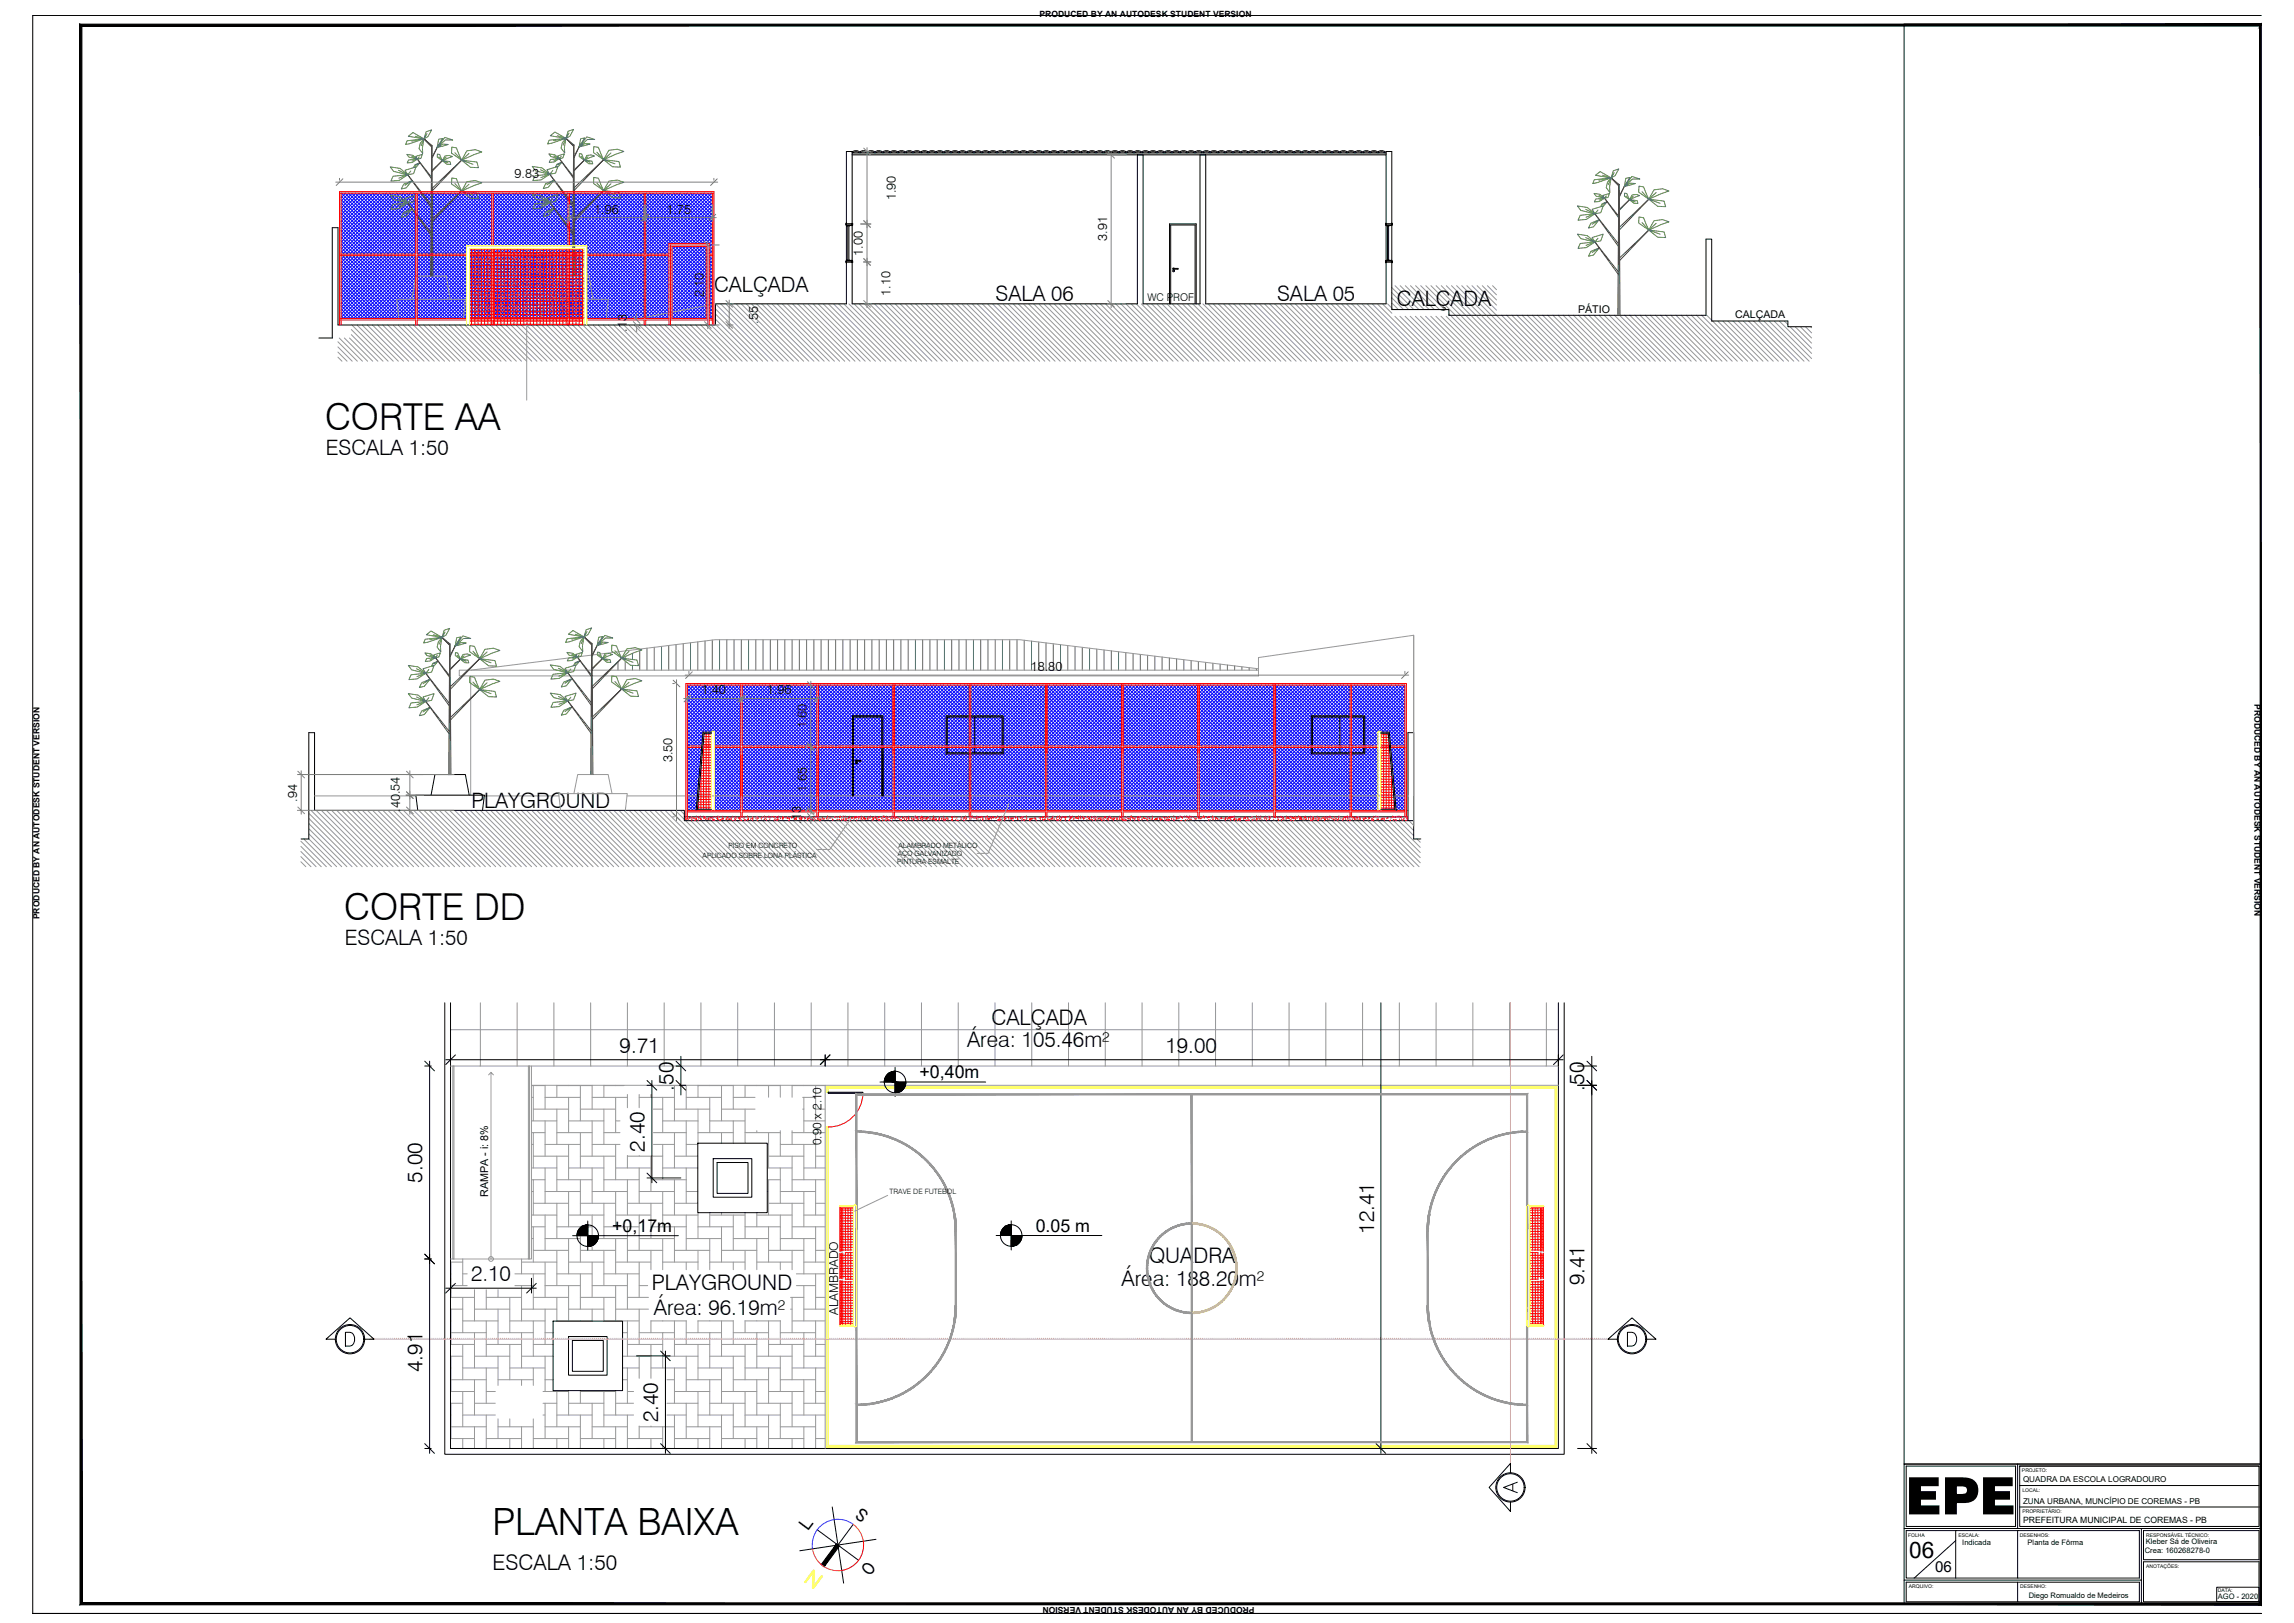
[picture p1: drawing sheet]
<svg xmlns="http://www.w3.org/2000/svg" width="1189mm" height="841mm" viewBox="0 0 1189 841" stroke-linecap="round" stroke-linejoin="round" font-family="sans-serif">
<defs><g id="words">
<text font-size="26.7" x="988" y="785">EPE</text>
<text font-size="19.5" x="255" y="796">PLANTA BAIXA</text>
<g font-size="19.2">
<text x="169" y="223">CORTE AA</text>
<text x="178" y="477">CORTE DD</text>
</g>
<text font-size="12.2" fill="#ff0" x="427" y="817" transform="rotate(-144 427 817)">N</text>
<text font-size="11.8" x="989" y="807">06</text>
<g font-size="11.1">
<text x="514" y="531">CALÇADA</text>
<text x="321" y="545">9.71</text>
<text x="501" y="542">Área: 105.46m²</text>
<text x="604" y="545">19.00</text>
<text x="349" y="565" transform="rotate(-90 349 565)">.50</text>
<text x="821" y="565" transform="rotate(-90 821 565)">.50</text>
<text x="334" y="597" transform="rotate(-90 334 597)">2.40</text>
<text x="219" y="613" transform="rotate(-90 219 613)">5.00</text>
<text x="712" y="639" transform="rotate(-90 712 639)">12.41</text>
<text x="595" y="655">QUADRA</text>
<text x="244" y="664">2.10</text>
<text x="821" y="666" transform="rotate(-90 821 666)">9.41</text>
<text x="338" y="668">PLAYGROUND</text>
<text x="581" y="666">Área: 188.20m²</text>
<text x="339" y="681">Área: 96.19m²</text>
<text x="219" y="711" transform="rotate(-90 219 711)">4.91</text>
<text x="341" y="737" transform="rotate(-90 341 737)">2.40</text>
<text x="255" y="814">ESCALA 1:50</text>
</g>
<g font-size="11">
<text x="370" y="152">CALÇADA</text>
<text x="516" y="156">SALA 06</text>
<text x="662" y="156">SALA 05</text>
<text x="724" y="159">CALÇADA</text>
<text x="169" y="236">ESCALA 1:50</text>
<text x="244" y="418">PLAYGROUND</text>
<text x="179" y="490">ESCALA 1:50</text>
</g>
<g font-size="9.7">
<text x="451" y="784" transform="rotate(-144 451 784)">S</text>
<text x="419" y="793" transform="rotate(-53 419 793)">L</text>
<text x="451" y="817" transform="rotate(-53 451 817)">O</text>
</g>
<text font-size="9.3" x="778" y="775">A</text>
<g font-size="9.2">
<text x="477" y="559">+0,40m</text>
<text x="317" y="638">+0,17m</text>
<text x="537" y="638">0.05 m</text>
</g>
<text font-size="7.8" x="1003" y="815">06</text>
<g font-size="6.9">
<text x="267" y="92">9.83</text>
<text x="464" y="104" transform="rotate(-90 464 104)">1.90</text>
<text x="308" y="111">1.96</text>
<text x="345" y="111">1.75</text>
<text x="574" y="125" transform="rotate(-90 574 125)">3.91</text>
<text x="447" y="133" transform="rotate(-90 447 133)">1.00</text>
<text x="365" y="154" transform="rotate(-90 365 154)">2.10</text>
<text x="461" y="153" transform="rotate(-90 461 153)">1.10</text>
<text x="393" y="168" transform="rotate(-90 393 168)">.55</text>
<text x="325" y="172" transform="rotate(-90 325 172)">.13</text>
<text x="534" y="348">18.80</text>
<text x="363" y="360">1.40</text>
<text x="397" y="360">1.96</text>
<text x="418" y="377" transform="rotate(-90 418 377)">1.60</text>
<text x="348" y="395" transform="rotate(-90 348 395)">3.50</text>
<text x="207" y="412" transform="rotate(-90 207 412)">.54</text>
<text x="418" y="410" transform="rotate(-90 418 410)">1.65</text>
<text x="154" y="415" transform="rotate(-90 154 415)">.94</text>
<text x="207" y="421" transform="rotate(-90 207 421)">.40</text>
<text x="415" y="427" transform="rotate(-90 415 427)">.13</text>
</g>
<g font-size="6.4">
<text x="426" y="593" transform="rotate(-90 426 593)">0.90 x 2.10</text>
<text x="434" y="681" transform="rotate(-90 434 681)">ALAMBRADO</text>
</g>
<text font-size="5.6" x="253" y="620" transform="rotate(-90 253 620)">RAMPA - i: 8%</text>
<g font-size="5.5">
<text x="595" y="156">WC PROF</text>
<text x="818" y="162">PÁTIO</text>
<text x="899" y="165">CALÇADA</text>
</g>
<text font-size="4.5" x="1048" y="789">PREFEITURA MUNICIPAL DE COREMAS - PB</text>
<g font-size="4.4">
<text x="539" y="9">PRODUCED BY AN AUTODESK STUDENT VERSION</text>
<text x="1168" y="365" transform="rotate(90 1168 365)">PRODUCED BY AN AUTODESK STUDENT VERSION</text>
<text x="20" y="476" transform="rotate(-90 20 476)">PRODUCED BY AN AUTODESK STUDENT VERSION</text>
<text x="650" y="833" transform="rotate(180 650 833)">PRODUCED BY AN AUTODESK STUDENT VERSION</text>
</g>
<g font-size="4.2">
<text x="1048" y="768">QUADRA DA ESCOLA LOGRADOURO</text>
<text x="1048" y="779">ZUNA URBANA, MUNCÍPIO DE COREMAS - PB</text>
</g>
<g font-size="3.9">
<text x="1017" y="800">Indicada</text>
<text x="1051" y="801">Planta de Fôrma</text>
<text x="1112" y="800">Kleber Sá de Oliveira</text>
<text x="1112" y="805">Crea: 160268278-0</text>
<text x="1051" y="828">Diego Romualdo de Medeiros</text>
<text x="1149" y="829">AGO - 2020</text>
</g>
<text font-size="3.8" x="461" y="619">TRAVE DE FUTEBOL</text>
<g font-size="3.7">
<text x="378" y="440">PISO EM CONCRETO</text>
<text x="465" y="443">AÇO GALVANIZADO</text>
<text x="466" y="440">ALAMBRADO METÁLICO</text>
<text x="364" y="445">APLICADO SOBRE LONA PLÁSTICA</text>
<text x="465" y="448">PINTURA ESMALTE</text>
</g>
<g font-size="2.6">
<text x="1048" y="763">PROJETO:</text>
<text x="1048" y="773">LOCAL:</text>
<text x="1048" y="784">PROPRIETÁRIO:</text>
<text x="989" y="796">FOLHA</text>
<text x="1015" y="796">ESCALA:</text>
<text x="1047" y="796">DESENHOS:</text>
<text x="1112" y="796">RESPONSÁVEL TÉCNICO:</text>
<text x="1112" y="812">ANOTAÇÕES:</text>
<text x="989" y="823">ARQUIVO:</text>
<text x="1047" y="823">DESENHO:</text>
<text x="1149" y="825">DATA:</text>
</g>
</g></defs>
<!-- layer: PISO -->
<g fill="none" stroke="#939598" stroke-width=".52">
<path d="M371 157l30 30M373 157l30 30M376 157l30 30M379 157l30 30M381 157l30 30M384 157l30 30M387 157l29 30M389 157l30 30M392 157l30 30M395 157l29 30M397 157l30 30M400 157l30 30"/>
<path d="M403 157l29 30M405 157l30 30M408 157l30 30M411 157l29 30M413 157l30 30M416 157l30 30M419 157l29 30M421 157l30 30M424 157l30 30M427 157l29 30M429 157l30 30M432 157l30 30"/>
<path d="M435 157l29 30M437 157l30 30M440 157l30 30M443 157l29 30M445 157l30 30M448 157l30 30M451 157l29 30M453 157l30 30M456 157l30 30M459 157l29 30M461 157l30 30M464 157l30 30"/>
<path d="M467 157l29 30M469 157l30 30M472 157l30 30M475 157l29 30M477 157l30 30M480 157l30 30M482 157l30 30M485 157l30 30M488 157l30 30M490 157l30 30M493 157l30 30M496 157l29 30"/>
<path d="M498 157l30 30M501 157l30 30M504 157l29 30M506 157l30 30M509 157l30 30M512 157l29 30M514 157l30 30M517 157l30 30M520 157l29 30M522 157l30 30M525 157l30 30M528 157l29 30"/>
<path d="M530 157l30 30M533 157l30 30M536 157l29 30M538 157l30 30M541 157l30 30M544 157l29 30M546 157l30 30M549 157l30 30M552 157l29 30M554 157l30 30M557 157l30 30M560 157l29 30"/>
<path d="M562 157l30 30M565 157l30 30M568 157l29 30M570 157l30 30M573 157l30 30M576 157l29 30M578 157l30 30M581 157l30 30M584 157l29 30M586 157l30 30M589 157l30 30M591 157l30 30"/>
<path d="M594 157l30 30M597 157l30 30M599 157l30 30M602 157l30 30M605 157l30 30M607 157l30 30M610 157l30 30M613 157l29 30M615 157l30 30M618 157l30 30M621 157l29 30M623 157l30 30"/>
<path d="M626 157l30 30M629 157l29 30M631 157l30 30M634 157l30 30M637 157l29 30M639 157l30 30M642 157l30 30M645 157l29 30M647 157l30 30M650 157l30 30M653 157l29 30M655 157l30 30"/>
<path d="M658 157l30 30M661 157l29 30M663 157l30 30M666 157l30 30M669 157l29 30M671 157l30 30M674 157l30 30M677 157l29 30M679 157l30 30M682 157l30 30M685 157l29 30M687 157l30 30"/>
<path d="M690 157l30 30M693 157l29 30M695 157l30 30M698 157l30 30M701 157l29 30M703 157l30 30M706 157l30 30M708 157l30 30M711 157l30 30M714 157l30 30M716 157l5 5M719 157l3 3"/>
<path d="M721 157l4 3M721 154l6 6M721 152l9 8M721 149l12 11M723 148l12 12M726 148l12 12M728 148l13 12M731 148l12 12M734 148l12 12M736 148l13 12M739 148l15 15M742 148l15 15"/>
<path d="M744 148l16 15M747 148l15 15M750 148l15 15M752 148l16 15M755 148l15 15M758 148l15 15M760 148l39 39M763 148l13 13M766 148l10 10M768 148l8 7M771 148l5 5M774 148l2 2"/>
<path d="M175 180l8 7M175 177l10 10M176 175l12 12M178 175l13 12M181 175l12 12M182 173l14 14M182 171l16 16M182 168l19 19M185 168l19 19M188 168l18 19M190 168l19 19M193 168l19 19"/>
<path d="M196 168l18 19M198 168l19 19M201 168l19 19M204 168l18 19M206 168l19 19M209 168l19 19M212 168l18 19M214 168l19 19M217 168l19 19M220 168l18 19M222 168l19 19M225 168l19 19"/>
<path d="M228 168l18 19M230 168l19 19M233 168l19 19M236 168l18 19M238 168l19 19M241 168l19 19M244 168l18 19M246 168l19 19M249 168l19 19M251 168l19 19M254 168l19 19M257 168l19 19"/>
<path d="M259 168l19 19M262 168l19 19M265 168l19 19M267 168l19 19M270 168l19 19M273 168l19 19M275 168l19 19M278 168l19 19M281 168l19 19M283 168l19 19M286 168l19 19M289 168l18 19"/>
<path d="M291 168l19 19M294 168l19 19M297 168l18 19M299 168l19 19M302 168l19 19M305 168l18 19M307 168l19 19M310 168l19 19M313 168l18 19M315 168l19 19M318 168l19 19M321 168l18 19"/>
<path d="M323 168l19 19M326 168l19 19M329 168l18 19M331 168l19 19M334 168l19 19M337 168l18 19M339 168l19 19M342 168l19 19M345 168l18 19M347 168l19 19M350 168l19 19M353 168l18 19"/>
<path d="M355 168l19 19M358 168l19 19M360 168l19 19M363 168l19 19M366 168l19 19M368 168l19 19M371 168l19 19M371 165l22 22M371 163l24 24M371 160l27 27M723 164l23 23M726 164l23 23"/>
<path d="M728 164l23 23M731 164l23 23M734 164l23 23M736 164l23 23M739 164l23 23M741 164l24 23M744 164l23 23M747 164l23 23M749 164l24 23M751 163h1M752 164l23 23M755 164l23 23"/>
<path d="M757 164l24 23M760 164l23 23M763 164l23 23M765 164l24 23M768 164l23 23M771 164l23 23M773 164l24 23M778 163l24 24M781 163l24 24M784 163l23 24M786 163l24 24M789 163l24 24"/>
<path d="M791 163l24 24M794 163l24 24M797 163l24 24M799 163l24 24M802 163l24 24M805 163l24 24M807 163l24 24M810 163l24 24M813 163l24 24M815 163l24 24M818 163l24 24M821 163l24 24"/>
<path d="M823 163l24 24M826 163l24 24M829 163l24 24M831 163l24 24M834 163l24 24M837 163l23 24M839 163l24 24M842 163l24 24M845 163l23 24M847 163l24 24M850 163l24 24M853 163l23 24"/>
<path d="M855 163l24 24M858 163l24 24M861 163l23 24M863 163l24 24M866 163l24 24M869 163l23 24M871 163l24 24M874 163l24 24M877 163l23 24M879 163l24 24M882 163l24 24M885 163l2 3"/>
<path d="M888 166l20 21M890 166l21 21M893 166l21 21M895 166l21 21M898 166l21 21M901 166l21 21M903 166l21 21M906 166l21 21M909 166l21 21M911 166l21 21M914 166l21 21M917 166l21 21"/>
<path d="M919 166l20 20M922 166l17 17M925 166l2 2M928 169l11 11M930 169l9 9M933 169l6 6M936 169l3 4M938 169l1 1M175 185l2 2M175 182l5 5M161 420l29 29M164 420l29 29"/>
<path d="M167 420l29 29M169 420l29 29M172 420l29 29M175 420l29 29M177 420l29 29M180 420l29 29M182 420l30 29M185 420l29 29M188 420l29 29M190 420l30 29M193 420l29 29M196 420l29 29"/>
<path d="M198 420l30 29M201 420l29 29M204 420l29 29M206 420l30 29M209 420l29 29M212 420l29 29M214 420l30 29M217 420l29 29M220 420l29 29M222 420l30 29M225 420l29 29M228 420l29 29"/>
<path d="M230 420l30 29M233 420l29 29M236 420l29 29M238 420l29 29M241 420l29 29M244 420l29 29M246 420l29 29M249 420l29 29M252 420l29 29M254 420l29 29M257 420l29 29M260 420l29 29"/>
<path d="M262 420l29 29M265 420l29 29M268 420l29 29M270 420l29 29M273 420l29 29M276 420l29 29M278 420l29 29M281 420l29 29M283 420l30 29M286 420l29 29M289 420l29 29M291 420l30 29"/>
<path d="M294 420l29 29M297 420l29 29M299 420l30 29M302 420l29 29M305 420l29 29M307 420l30 29M310 420l29 29M313 420l29 29M315 420l30 29M318 420l29 29M321 420l29 29M323 420l30 29"/>
<path d="M326 420l29 29M329 420l29 29M331 420l30 29M334 420l29 29M337 420l29 29M339 420l30 29M342 420l29 29M345 420l29 29M347 420l30 29M350 420l5 5M353 420l2 2M156 439l10 10"/>
<path d="M156 436l13 13M157 435l15 14M160 435l14 14M160 432l17 17M160 429l20 20M160 427l22 22M160 424l25 25M160 421l28 28M355 425l24 24M358 425l24 24M361 425l23 24M363 425l24 24"/>
<path d="M366 425l24 24M369 425l23 24M371 425l24 24M374 425l24 24M377 425l23 24M379 425l24 24M382 425l24 24M385 425l23 24M387 425l24 24M390 425l24 24M393 425l23 24M395 425l24 24"/>
<path d="M398 425l24 24M401 425l23 24M403 425l24 24M406 425l24 24M408 425l24 24M411 425l24 24M414 425l24 24M416 425l24 24M419 425l24 24M422 425l24 24M424 425l24 24M427 425l24 24"/>
<path d="M430 425l24 24M432 425l24 24M435 425l24 24M438 425l24 24M440 425l24 24M443 425l24 24M446 425l24 24M448 425l24 24M451 425l24 24M454 425l24 24M456 425l24 24M459 425l24 24"/>
<path d="M462 425l24 24M464 425l24 24M467 425l24 24M470 425l23 24M472 425l24 24M475 425l24 24M478 425l23 24M480 425l24 24M483 425l24 24M486 425l23 24M488 425l24 24M491 425l24 24"/>
<path d="M494 425l23 24M496 425l24 24M499 425l24 24M502 425l23 24M504 425l24 24M507 425l24 24M509 425l24 24M512 425l24 24M515 425l24 24M517 425l24 24M520 425l24 24M523 425l24 24"/>
<path d="M525 425l24 24M528 425l24 24M531 425l24 24M533 425l24 24M536 425l24 24M539 425l24 24M541 425l24 24M544 425l24 24M547 425l24 24M549 425l24 24M552 425l24 24M555 425l24 24"/>
<path d="M557 425l24 24M560 425l24 24M563 425l24 24M565 425l24 24M568 425l24 24M571 425l24 24M573 425l24 24M576 425l24 24M579 425l23 24M581 425l24 24M584 425l24 24M587 425l23 24"/>
<path d="M589 425l24 24M592 425l24 24M595 425l23 24M597 425l24 24M600 425l24 24M603 425l23 24M605 425l24 24M608 425l24 24M611 425l23 24M613 425l24 24M616 425l24 24M619 425l23 24"/>
<path d="M621 425l24 24M624 425l24 24M626 425l24 24M629 425l24 24M632 425l24 24M634 425l24 24M637 425l24 24M640 425l24 24M642 425l24 24M645 425l24 24M648 425l24 24M650 425l24 24"/>
<path d="M653 425l24 24M656 425l24 24M658 425l24 24M661 425l24 24M664 425l24 24M666 425l24 24M669 425l24 24M672 425l24 24M674 425l24 24M677 425l24 24M680 425l24 24M682 425l24 24"/>
<path d="M685 425l24 24M688 425l23 24M690 425l24 24M693 425l24 24M696 425l23 24M698 425l24 24M701 425l24 24M704 425l23 24M706 425l24 24M709 425l24 24M712 425l23 24M714 425l22 22"/>
<path d="M717 425l19 19M720 425l16 17M722 425l14 14M725 425l8 8M728 425l5 5M730 425l3 3M734 435l2 1M156 447l2 2M156 444l5 5M156 441l8 8M249 520v32M268 520v32"/>
<path d="M287 520v32M306 520v32M325 520v32M344 520v32M363 520v32M382 520v32M401 520v32M420 520v32M439 520v32M459 520v32M478 520v32M497 520v32"/>
<path d="M516 520v32M535 520v32M554 520v32M573 520v32M592 520v32M611 520v32M630 520v32M649 520v32M668 520v32M687 520v32M706 520v32M725 520v32"/>
<path d="M744 520v32M763 520v32M782 520v32M801 520v32M233 534h575"/>
</g>
<!-- layer: 0 -->
<g fill="none" stroke="#989898" stroke-width=".52">
<path d="M275 569h1M275 563h7M276 575h19M276 563v18M282 569h19M282 562v13M289 563h18M289 562v7M289 575v18M295 562v1M295 569v18M301 575h18"/>
<path d="M301 563v18M307 569h18M307 562v13M313 563h10M313 562v7M313 575v18M319 562v1M319 569v18M325 567v7M331 569h19M331 567v7M337 567v2"/>
<path d="M339 575h4M341 563h15M343 562v1M343 569v18M350 575h18M350 563v18M356 569h18M356 562v13M362 563h18M362 562v7M362 575v17M368 562v1"/>
<path d="M368 569v18M374 575h17M374 563v18M380 569h11M380 562v13M386 563h18M386 562v7M386 575v17M392 562v1M398 563v6M404 562v7M410 563h18"/>
<path d="M410 562v7M416 575h1M416 569h7M417 562v1M417 569v18M423 575h5M423 563v18M275 593h1M275 587h7M275 581h14M276 599h19M276 587v18"/>
<path d="M282 593h19M282 581v18M289 587h18M289 599v18M295 581h18M295 593v18M301 599h18M301 587v18M307 593h14M307 581v18M313 587h8M313 599v18"/>
<path d="M319 581h2M319 593v18M325 599h18M325 599v6M331 599h.1M337 599v18M339 593h11M339 587h17M343 581h19M343 593v18M350 599h12M350 587v18"/>
<path d="M356 593h6M356 581v18M362 587h18M368 581h18M374 587v5M380 581v11M386 587h18M392 586v1M398 593h.1M398 599h19M398 587v18M404 593h19"/>
<path d="M404 586v13M410 587h18M410 586v7M410 599v18M417 581h11M417 593v18M423 599h5M423 587v18M275 617h1M275 611h7M275 605h14M276 611v19"/>
<path d="M282 617h19M282 605v19M289 611h18M295 605h18M295 617v19M301 611v19M307 617h18M307 605v19M313 611h18M319 605h18M319 617v19M325 611v19"/>
<path d="M331 617h19M331 605v19M337 611h19M343 605h19M343 617v19M350 611v19M356 617h6M356 605v19M398 617h.1M398 611h6M398 605h12M398 611v19"/>
<path d="M404 617h19M404 605v19M410 611h18M417 605h11M417 617v19M423 611v19M275 636h7M275 630h14M276 624h19M276 636v18M282 630v18M289 636h18"/>
<path d="M289 624v18M295 630h18M301 624h18M301 636v18M307 630v18M313 636h18M313 624v18M319 630h18M325 624h18M325 636v18M331 630v18M337 636h19"/>
<path d="M337 624v18M343 630h19M350 624h12M350 636v18M356 630v18M362 636h18M362 628v14M368 630h18M368 628v8M374 628v2M374 636v18M380 630v18"/>
<path d="M386 636h18M386 628v14M392 630h18M392 628v8M398 624h19M398 636v18M404 630v18M410 636h18M410 624v18M417 630h11M423 624h5M423 636v18"/>
<path d="M233 654h7M234 654v18M240 652v14M270 654h19M270 652v8M275 642h1M276 648h19M282 642h19M282 654v18M289 648v18M295 654h18M295 642v18"/>
<path d="M301 648h18M307 642h18M307 654v18M313 648v18M319 654h18M319 642v18M325 648h18M331 642h19M331 654v18M337 648v10M343 654h19M343 642v16"/>
<path d="M350 648h18M356 642h18M356 654v4M362 648v10M368 654h18M368 642v16M374 648h18M380 642h18M380 654v4M386 648v10M392 654h18M392 642v16"/>
<path d="M398 648h19M404 642h19M404 654v4M410 648v10M417 654h11M417 642v18M423 648h5M233 678h7M233 672h13M233 660h1M234 678v19M234 666h8"/>
<path d="M240 660h2M240 672v19M246 678h18M246 668v16M252 672h18M252 668v10M258 678v19M258 668v4M264 672v19M267 666h9M267 660h15M270 678h19"/>
<path d="M270 666v18M276 672h19M276 660v18M282 678v19M282 666h19M289 660h18M289 672v13M295 678h18M295 666v18M301 672h18M301 660v18M307 666h18"/>
<path d="M307 678v7M313 660h18M313 672v13M319 678h17M319 666v18M325 672h11M325 660v18M331 666h5M331 678v19M410 678h.1M410 672h7M410 672v19"/>
<path d="M413 666h10M413 660h15M417 678h11M417 666v18M423 672h5M423 660v18M233 697h13M233 684h1M234 691h18M240 684h18M240 697v18M246 691v18"/>
<path d="M252 697h18M252 684v19M258 691h18M264 684h18M264 697v18M270 691v18M276 697h11M276 684v19M282 691h5M289 684h18M301 684v1M313 684h18"/>
<path d="M323 691h2M325 697h18M325 684v19M331 691h19M337 691v-7h19v13M337 697v17M343 684h.1M343 691v18M350 697h18M350 684v19M356 691h18M362 691v-7h18v13"/>
<path d="M362 697v18M368 684h.1M368 691v18M374 697h18M374 684v19M380 691h18M386 691v-7h18v13M386 697v18M392 684h.1M392 691v18M398 697h19M398 684v19"/>
<path d="M404 691h19M410 684h18M410 697v18M417 691v18M423 684v19M423 697h5M233 709h1M233 703h7M234 715h18M234 703v18M240 709h18M246 703h18"/>
<path d="M246 715v18M252 709v18M258 715h18M258 703v15M264 709h18M270 703h17M270 715v3M276 709v9M282 715h5M282 703v18M323 715h2M323 709h8"/>
<path d="M323 703h14M325 709v18M331 703v11M337 709h19M343 703h19M346 715h4M350 709v18M356 715h18M356 703v18M362 709h18M368 703h18M368 715v18"/>
<path d="M374 709v18M380 715h18M380 703v18M386 709h18M392 703h18M392 715v18M398 709v18M404 715h19M404 703v18M410 709h18M417 703h11M417 715v18"/>
<path d="M423 709v18M233 733h1M233 727h7M233 721h13M234 739h18M234 727v18M240 733h17M240 721v18M246 727h11M246 739v12M252 721h5M252 733v18"/>
<path d="M258 739h18M258 735v10M264 735v4M270 739v12M276 735v16M281 733h1M281 727h8M281 721h14M282 739h19M282 727v18M289 733h18M289 721v18"/>
<path d="M295 727h18M295 721v12M295 739v12M301 721h18M301 721v6M301 733v18M307 739h18M307 721h.1M307 727v18M313 733h15M313 721v18M319 727h9"/>
<path d="M319 721v12M319 739v12M325 721h3M325 733v18M331 739h19M331 739v6M337 739h.1M343 739v12M346 733h10M346 727h16M350 721h18M350 733v18"/>
<path d="M356 739h18M356 727v18M362 733h18M362 721v18M368 727h18M368 739v12M374 721h18M374 733v18M380 739h18M380 727v18M386 733h18M386 721v18"/>
<path d="M392 727h18M392 739v12M398 721h19M398 733v18M404 739h19M404 727v18M410 733h18M410 721v18M417 727h11M417 739v12M423 721h5M423 733v18"/>
<path d="M233 745h13M240 745v6M252 745h18M264 745v6M276 745h19M289 745v6M301 745h18M313 745v6M325 745h18M337 745v6M350 745h18M362 745v6"/>
<path d="M374 745h18M386 745v6M398 745h19M410 745v6M423 745h5"/>
</g>
<!-- layer: PAREDES -->
<g fill="none" stroke="#000" stroke-width=".52">
<path d="M439 79h3v37h-3zM718 79h3v37h-3zM939 169h-12v-3h-40v-42h-3v39h-133v-3h-30v-24h-3v21h-93v-77h-3v77h-30v-77h-3v77h-147v-21h-3v21h-68v11h-196v-50h-3v57h-7M217 420l-1-8h35l-1 8M223 412l2-11h16l2 11M156 435h4v-55h3v40h192v3h375v-43h3v55h3M355 423v2h378M730 423v2M230 520v234h581v-234M233 520v231h575v-231M362 592h36v36h-36zM370 600h20v20h-20z"/>
<path d="M372 602h16v16h-16zM287 685h36v36h-36zM295 693h20v20h-20zM297 695h16v16h-16z"/>
</g>
<!-- layer: PISO -->
<g fill="none" stroke="#ff0" stroke-width=".52">
<path d="M242 168v-41h62v41M243 168v-39h60v39M729 380v43M428 563h379v187h-379v-166h1v165h377v-185h-377v2h-1zM435 625h7M442 626h.1M442 625l1-1 1 1v62a.8 .8 0 0 1-1 1 .8 .8 0 0 1-1-1zM791 625l1-1 1 1v62a.8 .8 0 0 1-1 1 .8 .8 0 0 1-1-1zM793 625h7h-7M793 626h.1M442 686l-7 1h7M442 686v1"/>
<path d="M793 686l7 1h-7M793 686v1"/>
</g>
<g fill="none" stroke="#989898" stroke-width=".52">
<path d="M214 155l2-12h15l2 12M303 155h-23l1 10M303 143h-13l-2 12M304 155h11l-1 10M304 143h1l2 12M371 157l-40 8M207 165l-1-10h35l-1 10M273 168v39M733 329v99M244 350h408v-9l81-12v83M244 347h408M652 347l-123-16h-158l-127 16h-6v3h6v62"/>
<path d="M163 412h53M251 412h39M291 420l-1-9h35l-1 9M297 411l2-10h16l2 10M325 412h30M356 412h28M385 412h38M424 412h39M464 412h38M503 412h39M523 416l-11 26h-6M543 412h38"/>
<path d="M582 412h39M622 412h38M661 412h39M700 412h28M729 412h1M441 424l-11 16h-7M233 552h575M235 552v100zM254 556l-1 1M256 557l-2-1v96M274 552v100zM275 552v100h-42"/>
<path d="M275 562h533M428 562v189M460 619l-17 9M495 657h.1"/>
<circle cx="254" cy="652" r="1.2"/>
</g>
<g fill="none" stroke="#f7abae" stroke-width=".52">
<path d="M783 520h.1M783 539h.1M783 538h.1M783 537h.1M783 536h.1M783 535h.1M783 534h.1M783 533h.1M783 532h.1M783 531h.1M783 530h.1M783 529h.1"/>
<path d="M783 528h.1M783 527h.1M783 526h.1M783 525h.1M783 524h.1M783 523h.1M783 522h.1M783 521h.1M783 520v1M783 521v1M783 522v1M783 523v1"/>
<path d="M783 524v1M783 525v1M783 526v1M783 527v1M783 528v1M783 529v1M783 530v1M783 531v1M783 532v1M783 533v1M783 534v1M783 535v1"/>
<path d="M783 536v1M783 540h.1M783 560h.1M783 559h.1M783 558h.1M783 557h.1M783 556h.1M783 555h.1M783 554h.1M783 552h.1M783 551h.1M783 550h.1"/>
<path d="M783 549h.1M783 548h.1M783 547h.1M783 546h.1M783 545h.1M783 544h.1M783 543h.1M783 542h.1M783 541h.1M783 553h.1M783 580h.1M783 579h.1"/>
<path d="M783 578h.1M783 577h.1M783 576h.1M783 575h.1M783 574h.1M783 573h.1M783 572h.1M783 571h.1M783 570h.1M783 569h.1M783 568h.1M783 567h.1"/>
<path d="M783 566h.1M783 565h.1M783 564h.1M783 563h.1M783 562h.1M783 561h.1M783 569v1M783 570v1M783 571v1M783 572v1M783 573v1M783 574v1"/>
<path d="M783 575v1M783 576v1M783 577v1M783 578v1M783 579v1M783 599h.1M783 598h.1M783 597h.1M783 596h.1M783 595h.1M783 594h.1M783 593h.1"/>
<path d="M783 592h.1M783 591h.1M783 590h.1M783 589h.1M783 588h.1M783 587h.1M783 586h.1M783 585h.1M783 584h.1M783 583h.1M783 582h.1M783 581h.1"/>
<path d="M783 580v1M783 581v1M783 582v1M783 583v1M783 584v1M783 585v1M783 586v1M783 587v1M783 588v1M783 589v1M783 590v1M783 591v1"/>
<path d="M783 592v1M783 593v1M783 594v1M783 595v1M783 596v1M783 597v1M783 598v1M783 599v1M783 620h.1M783 619h.1M783 618h.1M783 617h.1"/>
<path d="M783 615h.1M783 614h.1M783 613h.1M783 612h.1M783 611h.1M783 610h.1M783 609h.1M783 608h.1M783 607h.1M783 606h.1M783 605h.1M783 604h.1"/>
<path d="M783 603h.1M783 602h.1M783 601h.1M783 600h.1M783 600v1M783 616h.1M783 640h.1M783 639h.1M783 638h.1M783 637h.1M783 636h.1M783 635h.1"/>
<path d="M783 634h.1M783 633h.1M783 632h.1M783 631h.1M783 630h.1M783 629h.1M783 628h.1M783 627h.1M783 626h.1M783 625h.1M783 624h.1M783 623h.1"/>
<path d="M783 622h.1M783 621h.1M783 632v1M783 633v1M783 634v1M783 635v1M783 636v1M783 637v1M783 638v1M783 639v1M783 659h.1M783 658h.1"/>
<path d="M783 657h.1M783 656h.1M783 655h.1M783 654h.1M783 653h.1M783 652h.1M783 651h.1M783 650h.1M783 649h.1M783 648h.1M783 647h.1M783 646h.1"/>
<path d="M783 645h.1M783 644h.1M783 643h.1M783 642h.1M783 641h.1M783 640v1M783 641v1M783 642v1M783 643v1M783 644v1M783 645v1M783 646v1"/>
<path d="M783 647v1M783 648v1M783 649v1M783 650v1M783 651v1M783 652v1M783 653v1M783 654v1M783 655v1M783 656v1M783 657v1M783 658v1"/>
<path d="M783 659v1M783 679h.1M783 678h.1M783 677h.1M783 676h.1M783 675h.1M783 674h.1M783 673h.1M783 672h.1M783 671h.1M783 670h.1M783 669h.1"/>
<path d="M783 668h.1M783 667h.1M783 666h.1M783 665h.1M783 664h.1M783 663h.1M783 662h.1M783 661h.1M783 660h.1M783 660v1M783 661v1M783 662v1"/>
<path d="M783 663v1M783 680h.1M191 694h1M192 694h.1M193 694h.1M194 694h.1M195 694h.1M196 694h.1M197 694h.1M198 694h.1M199 694h.1M200 694h.1"/>
<path d="M201 694h.1M202 694h.1M203 694h.1M204 694h.1M205 694h.1M206 694h.1M207 694h.1M208 694h.1M209 694h.1M210 694h.1M211 694h.1M212 694h.1"/>
<path d="M213 694h.1M214 694h.1M215 694h.1M216 694h.1M217 694h.1M218 694h.1M219 694h.1M219 694h1M220 694h.1M220 694h1M221 694h.1M221 694h1"/>
<path d="M222 694h.1M222 694h1M223 694h.1M223 694h1M224 694h.1M224 694h1M225 694h.1M225 694h1M226 694h.1M226 694h1M227 694h.1M227 694h1"/>
<path d="M228 694h.1M228 694h1M229 694h.1M229 694h1M230 694h.1M230 694h1M231 694h.1M231 694h1M232 694h.1M232 694h1M233 694h.1M233 694h1"/>
<path d="M234 694h.1M234 694h1M235 694h.1M235 694h1M236 694h.1M236 694h1M237 694h.1M237 694h1M238 694h.1M238 694h1M239 694h.1M239 694h1"/>
<path d="M240 694h.1M240 694h1M241 694h.1M241 694h1M242 694h.1M242 694h1M243 694h.1M243 694h1M244 694h.1M244 694h1M245 694h.1M245 694h1"/>
<path d="M246 694h.1M246 694h1M247 694h.1M247 694h1M248 694h.1M248 694h1M249 694h.1M249 694h1M250 694h.1M251 694h.1M252 694h.1M253 694h.1"/>
<path d="M254 694h.1M255 694h.1M256 694h.1M257 694h.1M258 694h.1M259 694h.1M260 694h.1M261 694h.1M262 694h.1M263 694h.1M264 694h.1M265 694h.1"/>
<path d="M266 694h.1M267 694h.1M268 694h.1M269 694h.1M270 694h.1M271 694h.1M272 694h.1M273 694h.1M274 694h.1M275 694h.1M276 694h.1M277 694h.1"/>
<path d="M278 694h.1M279 694h.1M280 694h.1M281 694h.1M282 694h.1M282 694h1M283 694h.1M283 694h1M284 694h.1M284 694h1M285 694h.1M285 694h1"/>
<path d="M286 694h.1M286 694h1M287 694h.1M287 694h1M288 694h.1M288 694h1M289 694h.1M289 694h1M290 694h.1M290 694h1M291 694h.1M291 694h1"/>
<path d="M292 694h.1M292 694h1M293 694h.1M293 694h1M294 694h.1M294 694h1M295 694h.1M295 694h1M296 694h.1M296 694h1M297 694h.1M297 694h1"/>
<path d="M298 694h.1M298 694h1M299 694h.1M299 694h1M300 694h.1M300 694h1M301 694h.1M301 694h1M302 694h.1M302 694h1M303 694h.1M303 694h1"/>
<path d="M304 694h.1M304 694h1M305 694h.1M305 694h1M306 694h.1M306 694h1M307 694h.1M307 694h1M308 694h.1M308 694h1M309 694h.1M309 694h1"/>
<path d="M310 694h.1M310 694h1M311 694h.1M311 694h1M312 694h.1M312 694h1M313 694h.1M313 694h1M314 694h.1M315 694h.1M316 694h.1M317 694h.1"/>
<path d="M318 694h.1M319 694h.1M320 694h.1M321 694h.1M322 694h.1M323 694h.1M324 694h.1M325 694h.1M326 694h.1M327 694h.1M328 694h.1M329 694h.1"/>
<path d="M330 694h.1M331 694h.1M332 694h.1M333 694h.1M334 694h.1M335 694h.1M336 694h.1M337 694h.1M338 694h.1M339 694h.1M340 694h.1M341 694h.1"/>
<path d="M342 694h.1M343 694h.1M344 694h.1M345 694h.1M346 694h.1M346 694h1M347 694h.1M347 694h1M348 694h.1M348 694h1M349 694h.1M349 694h1"/>
<path d="M350 694h.1M350 694h1M351 694h.1M351 694h1M352 694h.1M352 694h1M353 694h.1M353 694h1M354 694h.1M354 694h1M355 694h.1M355 694h1"/>
<path d="M356 694h.1M356 694h1M357 694h.1M357 694h1M358 694h.1M358 694h1M359 694h.1M359 694h1M360 694h.1M360 694h1M361 694h.1M361 694h1"/>
<path d="M362 694h.1M362 694h1M363 694h.1M363 694h1M364 694h.1M364 694h1M365 694h.1M365 694h1M366 694h.1M366 694h1M367 694h.1M367 694h1"/>
<path d="M368 694h.1M368 694h1M369 694h.1M369 694h1M370 694h.1M370 694h1M371 694h.1M371 694h1M372 694h.1M372 694h1M373 694h.1M373 694h1"/>
<path d="M374 694h.1M374 694h1M375 694h.1M375 694h1M376 694h.1M376 694h1M377 694h.1M378 694h.1M379 694h.1M380 694h.1M381 694h.1M382 694h.1"/>
<path d="M383 694h.1M384 694h.1M385 694h.1M386 694h.1M387 694h.1M388 694h.1M389 694h.1M390 694h.1M391 694h.1M392 694h.1M393 694h.1M394 694h.1"/>
<path d="M395 694h.1M396 694h.1M397 694h.1M398 694h.1M399 694h.1M400 694h.1M401 694h.1M402 694h.1M403 694h.1M404 694h.1M405 694h.1M406 694h.1"/>
<path d="M407 694h.1M408 694h.1M409 694h.1M409 694h1M410 694h.1M410 694h1M411 694h.1M411 694h1M412 694h.1M412 694h1M413 694h.1M413 694h1"/>
<path d="M414 694h.1M414 694h1M415 694h.1M415 694h1M416 694h.1M416 694h1M417 694h.1M417 694h1M418 694h.1M418 694h1M419 694h.1M419 694h1"/>
<path d="M420 694h.1M420 694h1M421 694h.1M421 694h1M422 694h.1M422 694h1M423 694h.1M423 694h1M424 694h.1M424 694h1M425 694h.1M425 694h1"/>
<path d="M426 694h.1M426 694h1M427 694h.1M427 694h1M428 694h.1M428 694h1M429 694h.1M429 694h1M430 694h.1M430 694h1M431 694h.1M431 694h1"/>
<path d="M432 694h.1M432 694h1M433 694h.1M433 694h1M434 694h.1M434 694h1M435 694h.1M435 694h1M436 694h.1M436 694h1M437 694h.1M437 694h1"/>
<path d="M438 694h.1M438 694h1M439 694h.1M439 694h1M440 694h.1M440 694h1M441 694h.1M442 694h.1M443 694h.1M444 694h.1M445 694h.1M446 694h.1"/>
<path d="M447 694h.1M448 694h.1M449 694h.1M450 694h.1M451 694h.1M452 694h.1M453 694h.1M454 694h.1M455 694h.1M456 694h.1M457 694h.1M458 694h.1"/>
<path d="M459 694h.1M460 694h.1M461 694h.1M462 694h.1M463 694h.1M464 694h.1M465 694h.1M466 694h.1M467 694h.1M468 694h.1M469 694h.1M470 694h.1"/>
<path d="M471 694h.1M472 694h.1M473 694h.1M473 694h1M474 694h.1M474 694h1M475 694h.1M475 694h1M476 694h.1M476 694h1M477 694h.1M477 694h1"/>
<path d="M478 694h.1M478 694h1M479 694h.1M479 694h1M480 694h.1M480 694h1M481 694h.1M481 694h1M482 694h.1M482 694h1M483 694h.1M483 694h1"/>
<path d="M484 694h.1M484 694h1M485 694h.1M485 694h1M486 694h.1M486 694h1M487 694h.1M487 694h1M488 694h.1M488 694h1M489 694h.1M489 694h1"/>
<path d="M490 694h.1M490 694h1M491 694h.1M491 694h1M492 694h.1M492 694h1M493 694h.1M493 694h1M494 694h.1M494 694h1M495 694h.1M495 694h1"/>
<path d="M496 694h.1M496 694h1M497 694h.1M497 694h1M498 694h.1M498 694h1M499 694h.1M499 694h1M500 694h.1M500 694h1M501 694h.1M501 694h1"/>
<path d="M502 694h.1M502 694h1M503 694h.1M503 694h1M504 694h.1M505 694h.1M506 694h.1M507 694h.1M508 694h.1M509 694h.1M510 694h.1M511 694h.1"/>
<path d="M512 694h.1M513 694h.1M514 694h.1M515 694h.1M516 694h.1M517 694h.1M518 694h.1M519 694h.1M520 694h.1M521 694h.1M522 694h.1M523 694h.1"/>
<path d="M524 694h.1M525 694h.1M526 694h.1M527 694h.1M528 694h.1M529 694h.1M530 694h.1M531 694h.1M532 694h.1M533 694h.1M534 694h.1M535 694h.1"/>
<path d="M536 694h.1M536 694h1M537 694h.1M537 694h1M538 694h.1M538 694h1M539 694h.1M539 694h1M540 694h.1M540 694h1M541 694h.1M541 694h1"/>
<path d="M542 694h.1M542 694h1M543 694h.1M543 694h1M544 694h.1M544 694h1M545 694h.1M545 694h1M546 694h.1M546 694h1M547 694h.1M547 694h1"/>
<path d="M548 694h.1M548 694h1M549 694h.1M549 694h1M550 694h.1M550 694h1M551 694h.1M551 694h1M552 694h.1M552 694h1M553 694h.1M553 694h1"/>
<path d="M554 694h.1M554 694h1M555 694h.1M555 694h1M556 694h.1M556 694h1M557 694h.1M557 694h1M558 694h.1M558 694h1M559 694h.1M559 694h1"/>
<path d="M560 694h.1M560 694h1M561 694h.1M561 694h1M562 694h.1M562 694h1M563 694h.1M563 694h1M564 694h.1M564 694h1M565 694h.1M565 694h1"/>
<path d="M566 694h.1M566 694h1M567 694h.1M567 694h1M568 694h.1M569 694h.1M570 694h.1M571 694h.1M572 694h.1M573 694h.1M574 694h.1M575 694h.1"/>
<path d="M576 694h.1M577 694h.1M578 694h.1M579 694h.1M580 694h.1M581 694h.1M582 694h.1M583 694h.1M584 694h.1M585 694h.1M586 694h.1M587 694h.1"/>
<path d="M588 694h.1M589 694h.1M590 694h.1M591 694h.1M592 694h.1M593 694h.1M594 694h.1M595 694h.1M596 694h.1M597 694h.1M598 694h.1M599 694h.1"/>
<path d="M600 694h.1M600 694h1M601 694h.1M601 694h1M602 694h.1M602 694h1M603 694h.1M603 694h1M604 694h.1M604 694h1M605 694h.1M605 694h1"/>
<path d="M606 694h.1M606 694h1M607 694h.1M607 694h1M608 694h.1M608 694h1M609 694h.1M609 694h1M610 694h.1M610 694h1M611 694h.1M611 694h1"/>
<path d="M612 694h.1M612 694h1M613 694h.1M613 694h1M614 694h.1M614 694h1M615 694h.1M615 694h1M616 694h.1M616 694h1M617 694h.1M617 694h1"/>
<path d="M618 694h.1M618 694h1M619 694h.1M619 694h1M620 694h.1M620 694h1M621 694h.1M621 694h1M622 694h.1M622 694h1M623 694h.1M623 694h1"/>
<path d="M624 694h.1M624 694h1M625 694h.1M625 694h1M626 694h.1M626 694h1M627 694h.1M627 694h1M628 694h.1M628 694h1M629 694h.1M629 694h1"/>
<path d="M630 694h.1M630 694h1M631 694h.1M632 694h.1M633 694h.1M634 694h.1M635 694h.1M636 694h.1M637 694h.1M638 694h.1M639 694h.1M640 694h.1"/>
<path d="M641 694h.1M642 694h.1M643 694h.1M644 694h.1M645 694h.1M646 694h.1M647 694h.1M648 694h.1M649 694h.1M650 694h.1M651 694h.1M652 694h.1"/>
<path d="M653 694h.1M654 694h.1M655 694h.1M656 694h.1M657 694h.1M658 694h.1M659 694h.1M660 694h.1M661 694h.1M662 694h.1M663 694h.1M663 694h1"/>
<path d="M664 694h.1M664 694h1M665 694h.1M665 694h1M666 694h.1M666 694h1M667 694h.1M667 694h1M668 694h.1M668 694h1M669 694h.1M669 694h1"/>
<path d="M670 694h.1M670 694h1M671 694h.1M671 694h1M672 694h.1M672 694h1M673 694h.1M673 694h1M674 694h.1M674 694h1M675 694h.1M675 694h1"/>
<path d="M676 694h.1M676 694h1M677 694h.1M677 694h1M678 694h.1M678 694h1M679 694h.1M679 694h1M680 694h.1M680 694h1M681 694h.1M681 694h1"/>
<path d="M682 694h.1M682 694h1M683 694h.1M683 694h1M684 694h.1M684 694h1M685 694h.1M685 694h1M686 694h.1M686 694h1M687 694h.1M687 694h1"/>
<path d="M688 694h.1M688 694h1M689 694h.1M689 694h1M690 694h.1M690 694h1M691 694h.1M691 694h1M692 694h.1M692 694h1M693 694h.1M693 694h1"/>
<path d="M694 694h.1M694 694h1M695 694h.1M696 694h.1M697 694h.1M698 694h.1M699 694h.1M700 694h.1M701 694h.1M702 694h.1M703 694h.1M704 694h.1"/>
<path d="M705 694h.1M706 694h.1M707 694h.1M708 694h.1M709 694h.1M710 694h.1M711 694h.1M712 694h.1M713 694h.1M714 694h.1M715 694h.1M716 694h.1"/>
<path d="M717 694h.1M718 694h.1M719 694h.1M720 694h.1M721 694h.1M722 694h.1M723 694h.1M724 694h.1M725 694h.1M726 694h.1M727 694h.1M727 694h1"/>
<path d="M728 694h.1M728 694h1M729 694h.1M729 694h1M730 694h.1M730 694h1M731 694h.1M731 694h1M732 694h.1M732 694h1M733 694h.1M733 694h1"/>
<path d="M734 694h.1M734 694h1M735 694h.1M735 694h1M736 694h.1M736 694h1M737 694h.1M737 694h1M738 694h.1M738 694h1M739 694h.1M739 694h1"/>
<path d="M740 694h.1M740 694h1M741 694h.1M741 694h1M742 694h.1M742 694h1M743 694h.1M743 694h1M744 694h.1M744 694h1M745 694h.1M745 694h1"/>
<path d="M746 694h.1M746 694h1M747 694h.1M747 694h1M748 694h.1M748 694h1M749 694h.1M749 694h1M750 694h.1M750 694h1M751 694h.1M751 694h1"/>
<path d="M752 694h.1M752 694h1M753 694h.1M753 694h1M754 694h.1M754 694h1M755 694h.1M755 694h1M756 694h.1M756 694h1M757 694h.1M757 694h1"/>
<path d="M758 694h.1M759 694h.1M760 694h.1M761 694h.1M762 694h.1M763 694h.1M764 694h.1M765 694h.1M766 694h.1M767 694h.1M768 694h.1M769 694h.1"/>
<path d="M770 694h.1M771 694h.1M772 694h.1M773 694h.1M774 694h.1M775 694h.1M776 694h.1M777 694h.1M778 694h.1M779 694h.1M780 694h.1M781 694h.1"/>
<path d="M782 694h.1M783 694h.1M783 700h.1M783 699h.1M783 698h.1M783 697h.1M783 696h.1M783 695h.1M783 693h.1M783 692h.1M783 691h.1M783 690h.1"/>
<path d="M783 689h.1M783 688h.1M783 687h.1M783 686h.1M783 685h.1M783 684h.1M783 683h.1M783 682h.1M783 681h.1M783 696v1M783 697v1M783 698v1"/>
<path d="M783 699v1M784 694h.1M785 694h.1M786 694h.1M787 694h.1M788 694h.1M789 694h.1M790 694h.1M790 694h1M791 694h.1M791 694h1M792 694h.1"/>
<path d="M792 694h1M793 694h.1M793 694h1M794 694h.1M794 694h1M795 694h.1M795 694h1M796 694h.1M796 694h1M797 694h.1M797 694h1M798 694h.1"/>
<path d="M798 694h1M799 694h.1M799 694h1M800 694h.1M800 694h1M801 694h.1M801 694h1M802 694h.1M802 694h1M803 694h.1M803 694h1M804 694h.1"/>
<path d="M804 694h1M805 694h.1M805 694h1M806 694h.1M806 694h1M807 694h.1M807 694h1M808 694h.1M808 694h1M809 694h.1M809 694h1M810 694h.1"/>
<path d="M810 694h1M811 694h.1M811 694h1M812 694h.1M812 694h1M813 694h.1M813 694h1M814 694h.1M814 694h1M815 694h.1M815 694h1M816 694h.1"/>
<path d="M816 694h1M817 694h.1M817 694h1M818 694h.1M818 694h1M819 694h.1M819 694h1M820 694h.1M820 694h1M821 694h.1M821 694h1M822 694h.1"/>
<path d="M823 694h.1M824 694h.1M825 694h.1M826 694h.1M827 694h.1M828 694h.1M829 694h.1M830 694h.1M831 694h.1M832 694h.1M833 694h.1M783 719h.1"/>
<path d="M783 718h.1M783 717h.1M783 716h.1M783 715h.1M783 714h.1M783 713h.1M783 712h.1M783 711h.1M783 710h.1M783 709h.1M783 708h.1M783 707h.1"/>
<path d="M783 706h.1M783 705h.1M783 704h.1M783 703h.1M783 702h.1M783 701h.1M783 700v1M783 701v1M783 702v1M783 703v1M783 704v1M783 705v1"/>
<path d="M783 706v1M783 707v1M783 708v1M783 709v1M783 710v1M783 711v1M783 712v1M783 713v1M783 714v1M783 715v1M783 716v1M783 717v1"/>
<path d="M783 718v1M783 719v1M783 739h.1M783 738h.1M783 737h.1M783 736h.1M783 735h.1M783 734h.1M783 733h.1M783 732h.1M783 731h.1M783 730h.1"/>
<path d="M783 729h.1M783 728h.1M783 727h.1M783 726h.1M783 725h.1M783 724h.1M783 723h.1M783 722h.1M783 721h.1M783 720h.1M783 720v1M783 721v1"/>
<path d="M783 722v1M783 723v1M783 724v1M783 725v1M783 726v1M783 727v1M783 740h.1M783 760h.1M783 759h.1M783 758h.1M783 757h.1M783 756h.1"/>
<path d="M783 755h.1M783 754h.1M783 753h.1M783 752h.1M783 751h.1M783 750h.1M783 749h.1M783 748h.1M783 747h.1M783 746h.1M783 745h.1M783 744h.1"/>
<path d="M783 742h.1M783 741h.1M783 743h.1M783 759v1M783 760v1"/>
</g>
<g fill="none" stroke="#000" stroke-width=".52">
<path d="M464 553v15M456 561h55M305 633v15M524 633v15M297 640h55M516 640h55M174 694h-5l12-11 13 11h-5M179 690h2a4 4 0 0 1 3 4 4 4 0 0 1-3 4h-2zM838 694h-5l13-11 12 11h-5M843 690h3a4 4 0 0 1 2 4 4 4 0 0 1-2 4h-3zM783 763v-5l-11 13 11 12v-5M424 793l21 16"/>
<path d="M431 781l6 39M442 790l-16 21M454 798l-40 6"/>
<circle cx="464" cy="561" r="6"/>
<circle cx="305" cy="640" r="6"/>
<circle cx="524" cy="640" r="6"/>
<circle cx="181" cy="694" r="8"/>
<circle cx="181" cy="694" r="7"/>
<circle cx="846" cy="694" r="8"/>
<circle cx="846" cy="694" r="7"/>
<circle cx="783" cy="771" r="8"/>
<circle cx="783" cy="771" r="7"/>
</g>
<g fill="#000" stroke="#000" stroke-width=".52">
<path d="M463 555h1zM464 566h1zM304 635h1zM523 635h1zM305 646h1zM524 646h1z"/>
<path d="M463 555h1zM463 555h1z"/>
<path d="M463 555h1zM462 555h2z"/>
<path d="M462 555l2 1zM461 556h3z"/>
<path d="M461 556h3zM461 556h3z"/>
<path d="M461 556l3 1v-1zM460 557l1-1 3 1z"/>
<path d="M460 557h4zM460 557h4h-4z"/>
<path d="M460 557l4 1v-1zM460 557l4 1h-5z"/>
<path d="M459 558h5zM459 558h5h-5z"/>
<path d="M459 558l5 1v-1zM459 558l5 1h-5z"/>
<path d="M459 559h5zM459 559h5h-6z"/>
<path d="M458 559l6 1v-1zM458 559l6 1h-6z"/>
<path d="M458 560l6 1v-1zM458 560l6 1h-6z"/>
<path d="M464 566h1zM464 566h1z"/>
<path d="M464 566h2zM464 566h1z"/>
<path d="M464 566h2zM464 566h2z"/>
<path d="M464 565h3zM464 565l2 1z"/>
<path d="M464 565h3h1zM464 565h3z"/>
<path d="M464 564l4 1v-1zM464 564l4 1h-4z"/>
<path d="M464 564h4zM464 564h4h-4z"/>
<path d="M464 563l4 1 1-1zM464 563l4 1h-4z"/>
<path d="M464 563h5zM464 563h5h-5z"/>
<path d="M464 562l5 1v-1zM464 562l5 1h-5z"/>
<path d="M464 561l5 1v-1zM464 561l5 1h-5z"/>
<path d="M464 561h5zM464 561h5h-5z"/>
<path d="M304 635h1zM303 635h2z"/>
<path d="M303 635h2zM303 635h2z"/>
<path d="M303 635h2zM302 635h3z"/>
<path d="M302 635l3 1zM301 636h4z"/>
<path d="M301 636h4zM301 636h4z"/>
<path d="M301 636l4 1v-1zM301 636l4 1h-5z"/>
<path d="M300 637h5zM300 637h5h-5z"/>
<path d="M300 637l5 1v-1zM300 637l5 1h-5z"/>
<path d="M300 638h5zM300 638h5h-6z"/>
<path d="M299 638l6 1v-1zM299 638l6 1h-6z"/>
<path d="M299 639l6 1v-1zM299 639l6 1h-6z"/>
<path d="M299 640h6zM299 640h6h-6z"/>
<path d="M523 635h1zM523 635h1z"/>
<path d="M523 635h1zM522 635h2z"/>
<path d="M522 635h2zM521 635h3z"/>
<path d="M521 635l3 1zM521 636h3z"/>
<path d="M521 636h3zM520 636h1h3z"/>
<path d="M520 636l4 1v-1zM520 636l4 1h-4z"/>
<path d="M520 637h4zM520 637h4h-5z"/>
<path d="M519 637l5 1v-1zM519 637l5 1h-5z"/>
<path d="M519 638h5zM519 638h5h-5z"/>
<path d="M519 638l5 1v-1zM519 638l5 1h-5z"/>
<path d="M519 639l5 1v-1zM519 639l5 1h-5z"/>
<path d="M519 640h5zM519 640h5h-6z"/>
<path d="M305 646h2zM305 646h1z"/>
<path d="M305 645h2zM305 645l2 1z"/>
<path d="M305 645h3zM305 645h2z"/>
<path d="M305 644l3 1v-1zM305 644l3 1h-3z"/>
<path d="M305 644h3h1zM305 644h3h-3z"/>
<path d="M305 643l4 1v-1zM305 643l4 1h-4z"/>
<path d="M305 643h4h1zM305 643h4h-4z"/>
<path d="M305 642l5 1v-1zM305 642l5 1h-5z"/>
<path d="M305 642h5zM305 642h5h-5z"/>
<path d="M305 641l5 1v-1zM305 641l5 1h-5z"/>
<path d="M305 640l5 1v-1zM305 640l5 1h-5z"/>
<path d="M524 646h1zM524 646h1z"/>
<path d="M524 645h2zM524 645l1 1z"/>
<path d="M524 645h3zM524 645h2z"/>
<path d="M524 645h3zM524 645h3z"/>
<path d="M524 644l3 1 1-1zM524 644l3 1h-3z"/>
<path d="M524 644h4zM524 644h4h-4z"/>
<path d="M524 643l4 1 1-1zM524 643l4 1h-4z"/>
<path d="M524 643h5zM524 643h5h-5z"/>
<path d="M524 642l5 1v-1zM524 642l5 1h-5z"/>
<path d="M524 642h5zM524 642h5h-5z"/>
<path d="M524 641l5 1 1-1zM524 641l5 1h-5z"/>
<path d="M524 640l6 1v-1zM524 640l6 1h-6z"/>
<path d="M433 800l-6 12 8-11zM433 800l-6 12-1-1z"/>
</g>
<path d="M442 790a13 13 0 0 0-15-1 13 13 0 0 0-6 14" fill="none" stroke="#006edd" stroke-width=".52"/>
<path d="M442 790a13 13 0 0 1 5 9M421 803a13 13 0 0 0 15 11" fill="none" stroke="#dd6e00" stroke-width=".52"/>
<path d="M447 799a13 13 0 0 1-11 15" fill="none" stroke="#d00" stroke-width=".52"/>
<!-- layer: Texto -->
<g fill="none" stroke="#000" stroke-width=".52">
<path d="M716 520v233M220 552h3M223 550v203M231 549h579M233 547v2M338 560v53M350 552h3M353 547v20M428 547v5M808 547v5M818 552h9M825 547v20"/>
<path d="M825 560v193M335 562h3M352 562h3M818 562h9M335 610h18M220 652h3M231 668h47M233 662v8M275 662v8M330 703h17M345 700v53M220 751h3"/>
<path d="M330 751h17M701 751h17M818 751h9"/>
</g>
<!-- layer: 0 -->
<g fill="none" stroke="#000" stroke-width=".52">
<path d="M220 550l5 5M236 547l-5 5M335 560l5 5M350 560l5 5M350 550l5 5M430 547l-5 5M810 547l-5 5M822 550l5 5M822 560l5 5M335 608l5 5M220 650l5 5M236 665l-5 5"/>
<path d="M278 665l-5 5M342 700l5 5M220 748l5 5M342 748l5 5M713 748l5 5M822 748l5 5M987 759h185v72h-185zM987 759h185M988 760h57v31h-57zM1046 759v33M1047 760h124v31h-124zM1047 760h124"/>
<path d="M1047 770h124M987 792h185M988 793h121v25h-121zM1014 793v25M1014 798l-22 20M1046 793v25M1047 781h124M1110 792v39M1111 793h60v15h-60zM987 819h123M988 820h121v10h-121zM1046 820v10"/>
<path d="M1111 809h60v21h-60zM987 831h185M1149 822h22v8h-22z"/>
</g>
<!-- layer: ESQUADRIA -->
<g fill="none" stroke="#000" stroke-width=".52">
<path d="M439 117h3v18h-3zM439 117h.1M439 117v18M440 117h.1M440 117v18M442 116h-3l-1 1v-1l1 1h3v-1v1M718 117h3v18h-3zM719 117h.1M719 117v18M720 117h.1M720 117v18M721 116h-3v1v-1v1h3l1-1-1 1"/>
<path d="M439 135h.1M440 135h.1M442 135v1v-1h-3l-1 1v-1l1 1h3M608 139h3zM609 139h-1h1M719 135h.1M720 135h.1M721 135l1 1-1-1h-3v1v-1v1h3M606 157v-41h14v41M607 157v-40h12v40M502 372h-11v15M502 371h-12v16"/>
<path d="M503 371h17v16M503 372h16v15M505 372v15M694 372v15M700 372h-20v15M700 371h-20v16M700 371h7v16M700 372h7v15M442 387v-16h16v16M442 387v25M442 387v-15h15v15M444 394h2z"/>
<path d="M444 394h-1h1M457 387v25M458 387v25M490 387v4h12M491 387v3h11M505 387v3M519 387v3h-16M520 387v4h-17M680 387v4h20M680 387v3h20M694 387v3M707 387v3h-7"/>
<path d="M707 387v4h-7M429 566h18v1h-18z"/>
<circle cx="608" cy="140" r=".4"/>
<circle cx="444" cy="395" r=".4"/>
</g>
<path d="M447 567a18 18 0 0 1-18 17" fill="none" stroke="#f00" stroke-width=".52"/>
<!-- layer: PISOS -->
<g fill="#989898" stroke="#989898" stroke-width=".52">
<path d="M740 633v1z"/>
<path d="M740 634v1z"/>
<path d="M740 635v1z"/>
<path d="M740 677v-1z"/>
<path d="M740 678v-1z"/>
<path d="M740 679v-1z"/>
<path d="M740 680v-1z"/>
<path d="M740 681v-1z"/>
<path d="M495 634h1z"/>
<path d="M495 633v-1z"/>
<path d="M495 632v-1z"/>
<path d="M494 631h1z"/>
<path d="M494 684h1z"/>
<path d="M495 683v1z"/>
<path d="M495 682v1z"/>
<path d="M444 637v111v-1zM444 637v110zM444 567v70zM444 567v70zM444 567h348zM444 567h348h-1zM792 567h-1l1 70zM791 567l1 70h-1zM791 637l1 111v-111zM791 637l1 111-1-1zM444 748h348l-1-1zM444 748v-1h347z"/>
<path d="M617 567l1 180v-180zM617 567l1 180h-1z"/>
<path d="M495 627v2h-1zM494 627v2l1-2zM494 625l1 2h-1zM493 625l1 2v-2zM493 623l1 2h-1zM493 623v2v-2zM493 621v2zM492 621l1 2v-2zM492 619l1 2h-1zM492 619v2v-2zM491 617l1 2zM491 617l1 2-1-2zM491 615v2zM490 616l1 1v-2zM490 613l1 2-1 1zM489 614l1 2v-3zM489 612l1 1-1 1zM488 612l1 2v-2zM488 610l1 2h-1zM487 610l1 2v-2zM486 608l2 2h-1zM486 609l1 1-1-2zM485 607l1 1v1zM485 607l1 2-1-2zM484 605l1 2zM483 605l2 2-1-2zM483 603l1 2h-1zM482 604l1 1v-2zM481 602l2 1-1 1zM481 602l1 2zM480 600l1 2zM480 600l-1 1 2 1zM478 599l2 1-1 1zM478 599v1l1 1zM477 598l1 1v1zM477 598h-1l2 2zM475 596l2 2h-1zM475 596v1l1 1zM473 595l2 1v1zM473 595v1l2 1zM472 594l1 1v1zM472 594l-1 1 2 1zM470 593l2 1-1 1zM470 593v1l1 1zM468 592l2 1v1zM468 592v1l2 1zM466 591l2 1v1zM466 591v1l2 1zM464 590l2 1v1zM464 590v1l2 1zM462 589l2 1v1zM462 589v1l2 1zM460 589h2v1zM460 589l2 1zM459 588l1 1zM459 588l-1 1h2zM457 588h2l-1 1zM457 588h-1l2 1zM455 587l2 1h-1zM455 587l-1 1h2zM452 587h3l-1 1zM452 587l2 1zM450 586l2 1zM450 586v1h2zM448 586h2v1zM448 586v1h2zM446 586h2v1zM446 586v1h2zM444 586h2v1zM444 586v1h2z"/>
<path d="M789 586h2v1zM789 586v1h2zM787 586h2v1zM787 586v1h2zM785 586h2v1zM785 586v1h2zM783 587l2-1v1zM783 587h2zM781 587h2zM781 587v1l2-1zM779 588l2-1v1zM779 588h2zM777 588h2zM777 588v1l2-1zM775 589l2-1v1zM775 589h2zM773 589h2zM773 589v1l2-1zM771 590l2-1v1zM771 590v1l2-1zM769 591l2-1v1zM769 591v1l2-1zM767 592l2-1v1zM767 592l1 1 1-1zM765 593l2-1 1 1zM765 593l1 1 2-1zM764 594l1-1 1 1zM764 594v1l2-1zM762 595l2-1v1zM762 595v1l2-1zM760 596l2-1v1zM760 596l1 1 1-1zM759 598l1-2 1 1zM759 598l2-1zM757 599l2-1zM757 599l1 1 1-2zM756 600l1-1 1 1zM756 600v1l2-1zM756 600v1l-2 1zM754 602h1l1-1zM754 602h1l-2 1zM753 603v1l2-2zM753 603v1l-2 1zM751 605h1l1-1zM751 605h1l-2 2zM750 607h1l1-2zM750 607h1l-2 1zM749 608v1l2-2zM749 608v1l-1 1zM748 610l1-1zM748 610l-1 2zM747 612l1-2zM747 612l-1 1zM746 613v1l1-2zM746 613v1l-1 1zM746 614l-1 1v1zM745 615v1l-1 1zM745 616l-1 1zM744 617l-1 2zM744 617l-1 2h1zM743 619h1l-2 2zM744 619l-2 2h1zM742 621h1l-1 2zM743 621l-1 2zM742 623l-1 2zM742 623l-1 2h1zM741 625h1l-1 2zM742 625l-1 2zM741 627l-1 2zM741 627l-1 2h1z"/>
<path d="M616 634h2zM616 634h2zM615 634h1zM615 634h1zM613 634h2zM613 634l1 1 1-1zM612 634h1l1 1zM612 634v1h2zM611 635l1-1v1zM611 635h1zM609 635h2zM609 635l1 1 1-1zM608 636l1-1 1 1zM608 636h2zM607 636h1zM607 636v1l1-1zM605 637l2-1v1zM605 637l1 1 1-1zM604 638l1-1 1 1zM604 638h1h1zM603 639l1-1h1zM603 639h1l1-1zM602 640l1-1h1zM602 640l2-1zM601 641l1-1zM601 641l1-1zM601 641l-1 1zM600 642h1v-1zM600 642h1l-2 1zM599 643h1l1-1zM599 643h1l-2 1zM598 644h1l1-1zM598 644h1l-1 1zM598 645l1-1zM598 645l-1 1zM597 646v1l1-2zM597 646v1l-1 1zM596 648h1v-1zM596 648h1l-1 1zM596 649l1-1zM596 649l-1 1zM596 649l-1 1h1zM595 650h1l-1 2zM596 650l-1 2zM595 652v1zM595 652v1zM595 653l-1 1zM595 653l-1 1h1zM594 654h1l-1 2zM595 654l-1 2h1zM594 656h1l-1 1zM595 656l-1 1h1zM594 657h1l-1 2zM595 657l-1 2h1zM594 659h1l-1 1zM595 659l-1 1h1zM594 660h1v1zM595 660v1zM595 661v2zM595 661v2zM595 663v1zM595 663v1h1zM595 664h1v2zM596 664v2v-1zM596 666v-1v2zM596 665v2h1zM596 667h1v1zM597 667v1zM597 668l1 1zM597 668l1 1zM598 669v2zM598 669v2l1-1zM598 671l1-1v2zM599 670v2l1-1zM599 672l1-1v2zM600 671v2l1-1zM600 673l1-1v2zM601 672v2v-1zM601 673l1 2-1-1zM601 673l1 2v-1zM602 674l1 2-1-1zM602 674l1 2 1-1zM604 675v2l-1-1zM604 675v2l1-1zM605 676v1h-1zM605 676v1h1zM606 677l1 1-2-1zM606 677l1 1v-1zM607 677l1 2-1-1zM607 677l1 2v-1zM608 678l1 1h-1zM608 678l1 1h1zM610 679l1 1-2-1zM610 679l1 1v-1zM611 679l1 1h-1zM611 679l1 1v-1zM612 679l1 1h-1zM612 679l1 1h1zM614 680l1 1-2-1zM614 680l1 1v-1zM615 680l1 1h-1zM615 680l1 1v-1zM616 680l2 1h-2zM616 680l2 1v-1z"/>
<path d="M495 638l1 38v-38zM495 638l1 38h-1z"/>
<path d="M740 638v38v-38zM740 638v38z"/>
<path d="M740 629h1zM740 629h1z"/>
<path d="M740 629h1zM740 629h1z"/>
<path d="M740 629h1zM740 629h1z"/>
<path d="M740 629h1zM740 629h1z"/>
<path d="M740 629h1zM740 629h1z"/>
<path d="M740 629h1zM740 629l1 1z"/>
<path d="M740 629l1 1zM740 629l1 1z"/>
<path d="M740 630h1zM740 630h1z"/>
<path d="M740 630h1zM740 630h1z"/>
<path d="M740 630h1zM740 630h1z"/>
<path d="M740 630h1zM740 630h1z"/>
<path d="M740 630h1zM740 630h1z"/>
<path d="M740 630h1zM740 630h1z"/>
<path d="M740 630h1zM740 630h1z"/>
<path d="M740 630h1zM740 630h1z"/>
<path d="M740 630h1zM740 630h1z"/>
<path d="M740 630h1zM740 630h1z"/>
<path d="M740 630h1zM740 630h1z"/>
<path d="M740 630h1zM740 630h1z"/>
<path d="M740 630l1 1zM740 630l1 1z"/>
<path d="M740 630l1 1zM740 631h1z"/>
<path d="M740 631h1zM740 631h1z"/>
<path d="M740 631h1zM740 631h1z"/>
<path d="M740 631h1zM740 631h1z"/>
<path d="M740 631h1zM740 631h1z"/>
<path d="M740 631h1zM740 631h1z"/>
<path d="M740 631h1zM740 631h1z"/>
<path d="M740 631h1zM740 631h1z"/>
<path d="M740 631h1zM740 631h1z"/>
<path d="M740 631h1zM740 631h1z"/>
<path d="M740 631h1zM740 631h1z"/>
<path d="M740 631h1zM740 631h1z"/>
<path d="M740 631h1zM740 631h1z"/>
<path d="M740 631l1 1zM740 632h1z"/>
<path d="M740 632h1zM740 632h1z"/>
<path d="M740 632h1zM740 632h1z"/>
<path d="M740 632h1zM740 632h1z"/>
<path d="M740 632h1zM740 632h1z"/>
<path d="M740 632h1zM740 632h1z"/>
<path d="M740 632h1zM740 632h1z"/>
<path d="M740 632h1zM740 632h1z"/>
<path d="M740 632h1zM740 632h1z"/>
<path d="M740 632h1zM740 632h1z"/>
<path d="M740 632h1zM740 632h1z"/>
<path d="M740 632h1zM740 632h1z"/>
<path d="M740 632h1zM740 632h1z"/>
<path d="M740 632h1zM740 632l1 1z"/>
<path d="M740 633h1zM740 633h1z"/>
<path d="M740 633h1zM740 633h1z"/>
<path d="M740 633h1zM740 633h1z"/>
<path d="M740 633h1zM740 633h1z"/>
<path d="M740 681v-1zM740 681v-1z"/>
<path d="M740 682v-1zM740 682v-1z"/>
<path d="M740 682h1zM740 682h1z"/>
<path d="M740 682h1zM740 682h1z"/>
<path d="M740 682h1zM740 682h1z"/>
<path d="M740 682h1zM740 682h1z"/>
<path d="M740 682h1zM740 682h1z"/>
<path d="M740 682h1zM740 682h1z"/>
<path d="M740 682h1zM740 682h1z"/>
<path d="M740 682h1zM740 682h1z"/>
<path d="M740 682h1zM740 682h1z"/>
<path d="M740 682h1zM740 682h1z"/>
<path d="M740 682h1zM740 682h1z"/>
<path d="M740 682h1zM740 682h1z"/>
<path d="M740 682h1zM740 683l1-1z"/>
<path d="M740 683l1-1zM740 683l1-1z"/>
<path d="M740 683h1zM740 683h1z"/>
<path d="M740 683h1zM740 683h1z"/>
<path d="M740 683h1zM740 683h1z"/>
<path d="M740 683h1zM740 683h1z"/>
<path d="M740 683h1zM740 683h1z"/>
<path d="M740 683h1zM740 683h1z"/>
<path d="M740 683h1zM740 683h1z"/>
<path d="M740 683h1zM740 683h1z"/>
<path d="M740 683h1zM740 683h1z"/>
<path d="M740 683h1zM740 683h1z"/>
<path d="M740 683h1zM740 683h1z"/>
<path d="M740 683h1zM740 683h1z"/>
<path d="M740 684l1-1zM740 684l1-1z"/>
<path d="M740 684l1-1zM740 684l1-1z"/>
<path d="M740 684h1zM740 684h1z"/>
<path d="M740 684h1zM740 684h1z"/>
<path d="M740 684h1zM740 684h1z"/>
<path d="M740 684h1zM740 684h1z"/>
<path d="M740 684h1zM740 684h1z"/>
<path d="M740 684h1zM740 684h1z"/>
<path d="M740 684h1zM740 684h1z"/>
<path d="M740 684h1zM740 684h1z"/>
<path d="M740 684h1zM740 684h1z"/>
<path d="M740 684h1zM740 684h1z"/>
<path d="M740 684h1zM740 684h1z"/>
<path d="M740 684h1zM740 685l1-1z"/>
<path d="M740 685l1-1zM740 685h1z"/>
<path d="M740 685h1zM740 685h1z"/>
<path d="M740 685h1zM740 685h1z"/>
<path d="M740 685h1zM740 685h1z"/>
<path d="M740 685h1zM740 685h1z"/>
<path d="M740 685h1zM740 685h1z"/>
<path d="M740 685h1zM740 685h1z"/>
<path d="M740 685h1zM740 685h1z"/>
<path d="M740 685h1zM740 685h1z"/>
<path d="M740 685h1zM740 685h1z"/>
<path d="M740 685h1zM740 685h1z"/>
<path d="M495 638h1zM495 638h1z"/>
<path d="M495 638h1zM495 638h1z"/>
<path d="M495 638h1zM495 638h1z"/>
<path d="M495 638h1zM495 638h1z"/>
<path d="M495 638h1zM495 638h1z"/>
<path d="M495 637h1zM495 637h1z"/>
<path d="M495 637h1zM495 637h1z"/>
<path d="M495 637h1zM495 637h1z"/>
<path d="M495 637h1zM495 637h1z"/>
<path d="M495 637h1zM495 637h1z"/>
<path d="M495 637h1zM495 637h1z"/>
<path d="M495 637h1zM495 637h1z"/>
<path d="M495 637h1zM495 637h1z"/>
<path d="M495 637h1zM495 637h1z"/>
<path d="M495 637h1zM495 637h1z"/>
<path d="M495 637h1zM495 637h1z"/>
<path d="M495 637h1zM495 637h1z"/>
<path d="M495 637h1zM495 637h1z"/>
<path d="M495 637l1-1zM495 636h1z"/>
<path d="M495 636h1zM495 636h1z"/>
<path d="M495 636h1zM495 636h1z"/>
<path d="M495 636h1zM495 636h1z"/>
<path d="M495 636h1zM495 636h1z"/>
<path d="M495 636h1zM495 636h1z"/>
<path d="M495 636h1zM495 636h1z"/>
<path d="M495 636h1zM495 636h1z"/>
<path d="M495 636h1zM495 636h1z"/>
<path d="M495 636h1zM495 636h1z"/>
<path d="M495 636h1zM495 636h1z"/>
<path d="M495 636h1zM495 636h1z"/>
<path d="M495 636h1zM495 636h1z"/>
<path d="M495 636l1-1zM495 636l1-1z"/>
<path d="M495 635h1zM495 635h1z"/>
<path d="M495 635h1zM495 635h1z"/>
<path d="M495 635h1zM495 635h1z"/>
<path d="M495 635h1zM495 635h1z"/>
<path d="M495 635h1zM495 635h1z"/>
<path d="M495 635h1zM495 635h1z"/>
<path d="M495 635h1zM495 635h1z"/>
<path d="M495 635h1zM495 635h1z"/>
<path d="M495 635h1zM495 635h1z"/>
<path d="M495 635h1zM495 635h1z"/>
<path d="M495 635h1zM495 635h1z"/>
<path d="M495 635h1zM495 635h1z"/>
<path d="M495 635h1zM495 635h1z"/>
<path d="M495 635l1-1zM495 634h1z"/>
<path d="M495 634h1zM495 634h1z"/>
<path d="M495 634h1zM495 634h1z"/>
<path d="M495 634h1zM495 634h1z"/>
<path d="M495 634h1zM495 634h1z"/>
<path d="M495 634h1zM495 634h1z"/>
<path d="M495 634h1zM495 634h1z"/>
<path d="M495 634h1zM495 634h1z"/>
<path d="M495 634h1zM495 634h1z"/>
<path d="M495 634v-1zM495 634v-1z"/>
<path d="M494 631l1-1zM494 631l1-1z"/>
<path d="M494 631l1-1zM494 631l1-1z"/>
<path d="M494 630h1zM494 630h1z"/>
<path d="M494 630h1zM494 630h1z"/>
<path d="M494 630h1zM494 630h1z"/>
<path d="M494 630h1zM494 630h1z"/>
<path d="M494 630h1zM494 630h1z"/>
<path d="M494 630h1zM494 630h1z"/>
<path d="M494 630h1zM494 630h1z"/>
<path d="M494 630h1zM494 630h1z"/>
<path d="M494 630h1zM494 630h1z"/>
<path d="M494 630h1zM494 630h1z"/>
<path d="M494 630h1zM494 630h1z"/>
<path d="M494 630h1zM494 630h1z"/>
<path d="M494 630l1-1zM494 630l1-1z"/>
<path d="M494 630l1-1zM494 629h1z"/>
<path d="M494 629h1zM494 629h1z"/>
<path d="M494 629h1zM494 629h1z"/>
<path d="M494 629h1zM494 629h1z"/>
<path d="M494 629h1zM494 629h1z"/>
<path d="M494 629h1zM494 629h1z"/>
<path d="M494 685h1zM494 685h1z"/>
<path d="M494 685h1zM494 685h1z"/>
<path d="M494 685h1zM494 685h1z"/>
<path d="M494 685h1zM494 685h1z"/>
<path d="M494 685h1zM494 685h1z"/>
<path d="M494 685h1zM494 685h1z"/>
<path d="M494 685h1zM494 685h1z"/>
<path d="M494 685h1zM494 685h1z"/>
<path d="M494 685h1zM494 685h1z"/>
<path d="M494 685h1zM494 685h1z"/>
<path d="M494 685h1zM494 684l1 1z"/>
<path d="M494 684h1zM494 684h1z"/>
<path d="M494 684h1zM494 684h1z"/>
<path d="M494 684h1zM494 684h1z"/>
<path d="M494 684h1zM494 684h1z"/>
<path d="M494 684h1zM494 684h1z"/>
<path d="M494 684h1zM494 684h1z"/>
<path d="M494 684h1zM494 684h1z"/>
<path d="M494 684h1zM494 684h1z"/>
<path d="M494 684h1zM494 684h1z"/>
<path d="M494 684h1zM494 684h1z"/>
<path d="M495 683v1zM495 683v1z"/>
<path d="M495 681v1zM495 681v1z"/>
<path d="M495 681h1zM495 680l1 1z"/>
<path d="M495 680l1 1zM495 680h1z"/>
<path d="M495 680h1zM495 680h1z"/>
<path d="M495 680h1zM495 680h1z"/>
<path d="M495 680h1zM495 680h1z"/>
<path d="M495 680h1zM495 680h1z"/>
<path d="M495 680h1zM495 680h1z"/>
<path d="M495 680h1zM495 680h1z"/>
<path d="M495 680h1zM495 680h1z"/>
<path d="M495 680h1zM495 680h1z"/>
<path d="M495 680h1zM495 680h1z"/>
<path d="M495 680h1zM495 680h1z"/>
<path d="M495 680h1zM495 680h1z"/>
<path d="M495 680h1zM495 680h1z"/>
<path d="M495 679l1 1zM495 679h1z"/>
<path d="M495 679h1zM495 679h1z"/>
<path d="M495 679h1zM495 679h1z"/>
<path d="M495 679h1zM495 679h1z"/>
<path d="M495 679h1zM495 679h1z"/>
<path d="M495 679h1zM495 679h1z"/>
<path d="M495 679h1zM495 679h1z"/>
<path d="M495 679h1zM495 679h1z"/>
<path d="M495 679h1zM495 679h1z"/>
<path d="M495 679h1zM495 679h1z"/>
<path d="M495 679h1zM495 679h1z"/>
<path d="M495 679h1zM495 679h1z"/>
<path d="M495 679h1zM495 679h1z"/>
<path d="M495 679h1zM495 678l1 1z"/>
<path d="M495 678h1zM495 678h1z"/>
<path d="M495 678h1zM495 678h1z"/>
<path d="M495 678h1zM495 678h1z"/>
<path d="M495 678h1zM495 678h1z"/>
<path d="M495 678h1zM495 678h1z"/>
<path d="M495 678h1zM495 678h1z"/>
<path d="M495 678h1zM495 678h1z"/>
<path d="M495 678h1zM495 678h1z"/>
<path d="M495 678h1zM495 678h1z"/>
<path d="M495 678h1zM495 678h1z"/>
<path d="M495 678h1zM495 678h1z"/>
<path d="M495 678h1zM495 678h1z"/>
<path d="M495 678h1zM495 678h1z"/>
<path d="M495 678l1-1zM495 677h1z"/>
<path d="M495 677h1zM495 677h1z"/>
<path d="M495 677h1zM495 677h1z"/>
<path d="M495 677h1zM495 677h1z"/>
<path d="M495 677h1zM495 677h1z"/>
<path d="M495 677h1zM495 677h1z"/>
<path d="M495 677h1zM495 677h1z"/>
<path d="M495 677h1zM495 677h1z"/>
<path d="M495 677h1zM495 677h1z"/>
<path d="M495 677h1zM495 677h1z"/>
<path d="M495 677h1zM495 677h1z"/>
<path d="M495 677h1zM495 677h1z"/>
<path d="M495 677h1zM495 677h1z"/>
<path d="M495 677l1-1zM495 676h1z"/>
<path d="M444 728h2h-2zM444 728h2zM446 728h2h-2zM446 728h2v-1zM448 727l2 1h-2zM448 727l2 1v-1zM450 727l2 1h-2zM450 727l2 1v-1zM452 727h3l-3 1zM452 727h3h-1zM454 727h3h-2zM454 727h3l-1-1zM456 726h3l-2 1zM456 726h3h-1zM458 726h2h-1zM458 726h2v-1zM460 725h2l-2 1zM460 725h2v-1zM462 724h2l-2 1zM462 724h2v-1zM464 723h2l-2 1zM464 723h2zM466 723l2-1-2 1zM466 723l2-1zM468 722l2-1-2 1zM468 722l2-1zM470 721l2-1-2 1zM470 721l2-1h-1zM471 720l2-1-1 1zM471 720l2-1zM473 719l2-1-2 1zM473 719l2-1v-1zM475 717h2l-2 1zM475 717h2l-1-1zM476 716l2-1-1 2zM476 716l2-1zM478 715l2-1-2 1zM478 715l2-1-1-1zM479 713l2-1-1 2zM479 713l2-1zM481 712l2-1-2 1zM482 711l-1 1 2-1zM482 711l2-2-1 2zM483 709l-1 2 2-2zM483 709l2-1-1 1zM485 707l-2 2 2-1zM485 707l1-1-1 2zM486 706l-1 1 1-1zM486 706l2-2-2 2zM487 704l-1 2 2-2zM487 704l2-1-1 1zM488 702l-1 2 2-1zM488 702l2-1-1 2zM489 701l-1 1 2-1zM491 699l-1 2h-1zM490 699l-1 2 2-2zM491 697v2h-1zM491 697l-1 2 1-2zM492 695l-1 2zM492 695l-1 2 1-2zM493 693l-1 2zM492 693v2l1-2zM493 691v2h-1zM493 691l-1 2 1-2zM494 689l-1 2zM493 689v2l1-2zM495 687l-1 2h-1zM494 687l-1 2 2-2zM495 685v2h-1zM494 685v2l1-2z"/>
<path d="M740 685h1v2zM741 685v2zM741 687v2zM741 687v2h1zM741 689h1v2zM742 689v2zM742 691v2zM742 691v2h1zM742 693h1v2zM743 693v2h1zM743 695h1v2zM744 695v2zM744 697l1 2zM744 697l1 2zM745 699l1 2zM745 699l1 2zM746 701l1 2zM746 701l1 2v-1zM747 703v-1l1 2zM747 702l1 2zM748 704l1 2zM748 704l1 2zM749 706l1 2zM749 706l1 2 1-1zM750 708l1-1v2zM751 707v2h1zM751 709h1l1 2zM752 709l1 2zM753 711l1 1zM753 711l1 1h1zM754 712h1l1 2zM755 712l1 2v-1zM756 713l1 2-1-1zM756 713l1 2h1zM758 715l1 2-2-2zM758 715l1 2v-1zM759 716l1 2-1-1zM759 716l1 2 1-1zM761 717l1 2-2-1zM761 717l1 2zM762 719l2 1-2-1zM762 719l2 1zM764 720l1 1-1-1zM764 720l1 1h1zM766 721l1 1-2-1zM766 721l1 1h1zM768 722l1 1-2-1zM768 722l1 1zM769 723l2 1-2-1zM769 723l2 1v-1zM771 723l2 2-2-1zM771 723l2 2v-1zM773 724l2 2-2-1zM773 724l2 2v-1zM775 725l2 1h-2zM775 725l2 1zM777 726l2 1-2-1zM777 726l2 1v-1zM779 726l2 1h-2zM779 726l2 1zM781 727l2 1-2-1zM781 727l2 1v-1zM783 727l2 1h-2zM783 727l2 1v-1zM785 727l2 1h-2zM785 727l2 1v-1zM787 727l2 1h-2zM787 727l2 1zM789 728h2h-2zM789 728h2z"/>
</g>
<path d="M444 586h.1M791 586h.1M495 631h.1M496 636h-1M740 636h.1M740 631h1M495 679h1M740 679h.1M495 683h.1M741 683h-1h1M444 728h.1M791 728h.1" fill="none" stroke="#989898" stroke-width=".52"/>
<path d="M618 680l1 1h-1zM618 680l1 1v-1zM619 680l1 1h-1zM619 680l1 1v-1zM620 680h2l-2 1zM620 680h2zM622 680h1h-1zM622 680h1v-1zM623 679l2 1h-2zM623 679l2 1-1-1zM624 679h2l-1 1zM624 679h2zM626 679h1h-1zM626 679h1v-1zM627 678h2l-2 1zM627 678h2l-1-1zM628 677h2l-1 1zM628 677h2h-1zM629 677h2h-1zM629 677h2v-1zM631 676h1l-1 1zM631 676h1v-1zM632 675h1l-1 1zM632 675h1v-1zM633 674h1l-1 1zM633 674h1v-1zM634 673h1l-1 1zM635 672l-1 1h1zM635 672h1l-1 1zM636 671l-1 1h1zM636 671h1l-1 1zM636 670v1h1zM636 670l2-1-1 2zM637 669l-1 1 2-1zM637 669l1-1v1zM638 668l-1 1 1-1zM638 668l1-1-1 1zM638 667v1l1-1zM638 667l2-1-1 1zM639 665l-1 2 2-1zM640 664v2l-1-1zM639 664v1l1-1zM640 663v1h-1zM640 663l-1 1 1-1zM641 661l-1 2zM640 661v2l1-2zM641 660v1h-1zM640 660v1l1-1zM641 659v1h-1zM640 659v1l1-1zM641 657v2h-1zM640 657v2l1-2zM641 656v1h-1zM640 656v1l1-1zM641 654v2h-1zM640 654v2l1-2zM641 653v1h-1zM640 653v1l1-1zM640 652l1 1h-1zM640 652v1v-1zM640 650v2zM639 650l1 2v-2zM640 649v1h-1zM639 649v1l1-1zM639 648l1 1h-1zM638 648l1 1v-1zM638 646l1 2h-1zM638 647v1v-2zM638 645v1v1zM637 645l1 2v-2zM637 644l1 1h-1zM636 644l1 1v-1zM636 643l1 1h-1zM636 643v1v-1zM635 642l1 1zM635 642l1 1-1-1zM634 641l1 1zM634 641l1 1-1-1zM633 640l1 1zM633 640l1 1zM632 639l1 1zM632 639l1 1zM631 638l1 1zM631 638l1 1zM630 637l1 1zM630 637l-1 1h2zM629 636l1 1-1 1zM629 636l-1 1 1 1zM627 636h2l-1 1zM627 636l1 1zM626 635l1 1zM626 635v1h1zM625 635h1v1zM625 635h-1l2 1zM623 634l2 1h-1zM623 634v1h1zM622 634h1v1zM622 634v1h1zM620 634h2v1zM620 634l2 1zM619 634h1zM619 634h1zM618 634h1zM618 634h1z" fill="#ddc16e" stroke="#ddc16e" stroke-width=".52"/>
<!-- layer: PISO -->
<g fill="none" stroke="#f00" stroke-width=".52">
<path d="M176 100h194M177 100v68M215 100v32h-39M216 100v32h26M255 100v27M256 100v27M294 100v27M295 100v27M334 100v32h-30M335 100v32h12v-6h21v6h1M369 100v68M176 132h39v33h-39"/>
<path d="M242 132h-26v33h26M243 132h12v33h-12M255 129v3h-12M256 129v3h38v-3M256 132h38v33h-38zM295 129v3h8M303 132h-8v33h8M304 132h30v33h-30M348 128h18v37h-18zM369 132h-1v33h1M176 168v-69h194v69M176 166h39v2"/>
<path d="M242 166h-26v2M243 166h12v2M256 168v-2h38v2M303 166h-8v2M304 166h30v2M347 165h-12v-33h12v36M347 166h-12v2M347 168v-41h20v41M347 166h20M369 166h-1v2M384 355v32h-14M385 355v32h38v-32"/>
<path d="M424 355v32h39v-32M464 355v32h38v-32M503 355v32h39v-32M543 355v32h38v-32M582 355v32h39v-32M622 355v32h38v-32M661 355v32h39v-32M700 355v32h14M356 387h8M364 387h5M370 387h14v33h-28M385 387h38v33h-38z"/>
<path d="M424 387h39v33h-39zM464 387h38v33h-38zM503 387h39v33h-39zM543 387h38v33h-38zM582 387h39v33h-39zM622 387h38v33h-38zM661 387h39v33h-39zM714 387h-14v33h28M716 387h4M721 387h7M355 423v-69h374v69M356 423v-68h372v68"/>
<path d="M356 421h28v2M385 423v-2h38v2M424 423v-2h39v2M464 423v-2h38v2M503 423v-2h39v2M543 423v-2h38v2M582 423v-2h39v2M622 423v-2h38v2M661 423v-2h39v2M728 421h-28v2M435 639h7M435 638h7"/>
<path d="M435 637h7M435 635h7M435 634h7M435 633h7M435 631h7M435 630h7M435 629h7M435 627h7M435 626h7M435 625v23M437 625v23M438 625v23"/>
<path d="M439 625v23M441 625v23M442 626h-6v22M793 626h6v22M793 639h7M793 638h7M793 637h7M793 635h7M793 634h7M794 625v23M796 625v23M797 625v23"/>
<path d="M798 625v23M800 625v23M800 633h-7M800 631h-7M800 630h-7M800 628l-7 1M800 627h-7M800 626h-7M435 659h7M435 657h7M435 656h7M435 655h7"/>
<path d="M435 653h7M435 652h7M435 650h7M435 648h7M435 646h7M435 645h7M435 644h7M435 642h7M435 641h7M435 649v14M436 649v14M437 649v14"/>
<path d="M438 649h4M438 649v14M439 649v14M441 649v14M793 646h7M793 645h7M793 644h7M793 642h7M793 641h7M793 649h4M793 648h7M794 649v14"/>
<path d="M796 649v14M797 649v14h-4M798 649v14M799 649v14M800 649v14M800 659h-7M800 657h-7M800 656h-7M800 655h-7M800 653h-7M800 652h-7M800 650h-7"/>
<path d="M435 679h7M435 678h7M435 677h7M435 675h7M435 674h7M435 673h7M435 671h7M435 670h7M435 668h7M435 667h7M435 666h7M435 664h7"/>
<path d="M435 662h7M435 660h7M435 664v22M436 664v22h6M437 664v22M438 663h4M438 664v22M439 664v22M441 664v22M793 672h7M793 671h7M793 670h7"/>
<path d="M793 668h7M793 679h7M793 678h7M793 677h7M793 675h7M793 674h7M794 664v22M796 664v22M797 664v22M798 664v22M799 664v22h-6M800 664v22"/>
<path d="M800 667h-7M800 666h-7M800 664h-6M800 661l-7 1M800 660h-7M435 685h7M435 683h7M435 682h7M435 681h7M435 686h7M793 683h7M793 682h7"/>
<path d="M793 681h7M800 685h-7M800 686h-7"/>
</g>
<g fill="none" stroke="#00f" stroke-width=".52">
<path d="M177 119l12 13M177 118l14 14M177 116l16 16M177 114l17 18M177 112l19 20M177 110l21 22M177 109l23 23M177 107l24 25M177 105l26 27M177 103l28 29M177 102l30 30M177 100l32 32"/>
<path d="M177 100v1M179 100l31 32M179 100l-2 2M181 100l31 32M181 100l-4 4M182 100l32 32M183 100l-6 6M184 100l31 31M184 100l-7 8M186 100l29 30M186 100l-9 10M188 100l27 28"/>
<path d="M188 100l-11 11M189 100l26 26M190 100l-13 13M191 100l24 24M192 100l-15 15M193 100l22 23M193 100l-16 17M195 100l20 21M195 100l-18 18M196 100l19 19M197 100l-20 20M198 100l17 17"/>
<path d="M199 100l-22 22M200 100l15 16M200 100l-23 24M202 100l5 6M202 100l-25 25M204 100l11 12M204 100l-27 27M205 100l9 8M206 100l-29 29M207 100l8 8M207 106l8 8M207 106l-26 26"/>
<path d="M207 100l-30 31M209 100l6 7M209 100l-31 32M211 100l4 5M211 100l-32 32M211 105h.1M212 100l3 3M213 100l-6 6M214 108h.1M214 108l-24 24M214 100l1 1M214 109l-22 23"/>
<path d="M215 109v1M215 100l-32 32M215 110l-21 22M215 103l-28 29M215 101l-30 31M215 105l-27 27M215 106l-1 2M215 108l-1 1M215 110h.1M215 112l-20 20M215 113l-18 19M215 115l-16 17"/>
<path d="M215 117l-14 15M215 119l-13 13M216 109l23 23M216 107l24 25M216 102l26 26M216 120l12 12M216 115l17 17M216 113l19 19M216 111l21 21M216 100l27 27M216 100h.1M218 100l27 27"/>
<path d="M218 100l-2 2M220 100l27 27M220 100l-4 4 26 25M221 100l28 27M222 100l-6 6 26 25M223 100l27 27M223 100l-7 7M225 100l27 27M225 100l-9 9M227 100l27 27M227 100l-11 11M228 100l27 27"/>
<path d="M229 100l-13 13M230 100l25 25M230 100l-14 14M232 100l23 23M232 100l-16 16 16 16M234 100l21 21M234 100l-18 18 14 14M235 100l20 20M236 100l-20 20M237 100l18 18M238 100l-22 21M239 100l16 16"/>
<path d="M239 100l-23 23M241 100l14 14M241 100l-25 25M243 100l12 12M243 100l-27 27M244 100l11 11M245 100l-29 29 3 3M246 100l9 9M246 100l-30 30 1 2M248 100l7 7M248 100l-31 32M250 100l5 5"/>
<path d="M250 100l-32 32M251 100l4 4M252 100l-32 32M253 100l2 2M254 100l-32 32M255 100l-31 32M255 102l-29 30M255 104l-28 28M255 106l-26 26M255 108l-24 24M255 109l-22 23M255 111l-21 21"/>
<path d="M255 113l-19 19M255 115l-13 12M255 116l-11 11M255 118l-9 9M256 119l8 8M256 117l10 10M256 115l12 12M256 113l14 14M256 111l16 16M256 110l17 17M256 108l19 19M256 106l21 21"/>
<path d="M256 104l23 23M256 103l24 24M256 101l26 26M257 100l27 27M257 100l-1 1M259 100l27 27M259 100l-3 3M260 100l28 27M261 100l-5 5M262 100l27 27M262 100l-6 7M264 100l27 27"/>
<path d="M264 100l-8 9M266 100l27 27M266 100l-10 10M267 100l27 27M268 100l-12 12M269 100l25 25M269 100l-13 14M271 100l23 24M271 100l-15 16M273 100l5 6M273 100l-17 17M274 100l20 20"/>
<path d="M275 100l-19 19M276 101h.1M276 100l18 18M277 100l-21 21M278 100l16 16M278 106l-22 21M278 106l16 16M278 100l-22 23M280 100l14 15M280 100l-24 25M282 100l12 13M282 100l-26 26"/>
<path d="M283 100l11 11M284 100l-6 6M285 105h.1M285 100l9 9M285 100l-27 27M287 100l7 8M287 100l-27 27M289 100l5 6M289 100l-27 27M290 100l4 4M291 100l-27 27M292 100l2 2"/>
<path d="M293 100l-28 27M294 100h.1M294 100l-27 27M294 102l-25 25M294 104l-23 23M294 105l-22 22M294 107l-20 20M294 109l-18 18M294 111l-16 16M294 112l-15 15M294 114l-13 13M294 116l-11 11"/>
<path d="M294 118l-9 9M294 120l-7 7M295 119l8 8M295 117l15 15M295 115l16 17M295 114l18 18M295 112l20 20M295 110l22 22M295 108l23 24M295 107l25 25M295 105l27 27M295 103l29 29"/>
<path d="M295 101l31 31M296 100l31 32M296 100l-1 1M298 100l31 32M298 100l-3 3M299 100l32 32M300 100l-5 5M301 100l32 32M301 100l-6 6M303 100l31 31M303 100l-8 8M305 100l29 29"/>
<path d="M305 100l-10 10M306 100l28 28M307 100l-12 12M308 100l26 26M308 100l-13 13M310 100l24 24M310 100l-15 15M312 100l22 22M312 100l-17 17M313 100l21 20M314 100l-19 19M315 100l19 19"/>
<path d="M316 100l-21 21M317 100l17 17M317 100l-22 22M319 100l15 15M319 100l-24 24M321 100l13 13M321 100l-26 26M322 100l12 12M323 100l-28 27M324 100l10 10M324 100l-27 27M326 100l8 8"/>
<path d="M326 100l-27 27M328 100l6 6M328 100l-27 27M329 100l5 5M330 100l-27 27M331 100l3 3M332 100l-28 27M333 100l1 1M333 100l-29 29M334 101l-30 30M334 103l-29 29M334 105l-27 27"/>
<path d="M334 107l-25 25M334 108l-23 24M334 110l-22 22M334 112l-20 20M334 114l-18 18M334 116l-16 16M334 117l-15 15M334 119l-13 13M335 120l12 12M335 118l12 12M335 116l12 12M335 114l12 12"/>
<path d="M335 112l13 14M335 111l15 15M335 109l17 17M335 107l19 19M335 105l20 21M335 104l22 22M335 102l24 24M335 100l26 26M335 100v1M337 100l26 26M337 100l-2 2M338 100l26 26"/>
<path d="M339 100l-4 4M340 100l26 26M340 100l-5 6M342 100l27 27M342 100l-7 8M344 100l25 26M344 100l-9 9M345 100l24 24M346 100l-11 11M347 100l22 22M347 100l-12 13M349 100l20 20"/>
<path d="M349 100l-14 15M351 100l18 19M351 100l-16 16M352 100l17 17M353 100l-18 18M354 100l15 15M355 100l-20 20M356 100l13 13M356 100l-21 22M358 100l11 12M358 100l-23 24M360 100l9 10"/>
<path d="M360 100l-25 25M361 100l8 8M362 100l-27 27M363 100l6 6M363 100l-28 29M365 100l4 4M365 100l-30 31M367 100l2 3M367 100l-32 32M368 100l1 1M369 100l-32 32M369 101l-30 31"/>
<path d="M369 103l-28 29M369 105l-21 21M369 107l-19 19M369 109l-17 17M369 110l-16 16M369 112l-14 14M369 114l-12 12M369 116l-10 10M369 117l-9 9M369 119l-7 7M177 134l31 31 7-7M177 137l28 28 10-11"/>
<path d="M177 135l29 30 9-9M177 139l26 26M177 130l1 2M177 128l3 4M177 126l5 6M177 125l7 7M177 123l9 9M177 121l10 11M177 132v1M177 132l33 33M179 132l-2 2M179 132l33 33"/>
<path d="M180 132l-3 4M181 132l33 33M182 132l-5 6M183 132l32 33M184 132l-7 8M185 132l30 31M186 132l-9 9M186 132l29 30M187 132l-10 11M188 132l27 28M189 132l-12 13M190 132l25 26"/>
<path d="M191 132l-14 15M192 132l23 24M193 132l-16 17M193 132l22 22M195 132l-18 18M195 132l20 21M196 132l-19 20M197 132l18 19M198 132l-21 22M199 132l16 17M200 132l-23 24M201 132l14 15"/>
<path d="M202 132l-25 25M202 132l13 14M203 132l-26 27M204 132l11 12M205 132l-28 29M206 132l9 10M207 132l-30 31M208 132l7 8M209 132l-32 32M209 132l6 7M211 132l-33 33M211 132l4 5"/>
<path d="M212 132l-32 33-3-3M213 132l2 3M214 132l-32 33-5-5M215 132v1M215 120l-11 12M215 122l-9 10M215 124l-7 8M215 126l-5 6M215 128l-4 4M215 129l-2 3M215 131v1M215 133l-32 32"/>
<path d="M215 135l-30 30M215 136l-28 29M215 138l-26 27M215 140l-25 25M216 139l26 26M216 138l26 25-2 2M216 136l26 25M216 134l26 26M216 122l10 10M216 127l5 5M216 125l7 7M216 123l9 9"/>
<path d="M216 132l26 26M218 132l-2 2M218 132l24 24M219 132l-3 4M220 132l22 22M221 132l-5 5M222 132l20 20M223 132l-7 7M224 132l18 19-14 14M225 132l-9 9 24 24M225 132l17 17-16 16M226 132l-10 11 22 22"/>
<path d="M227 132l15 15M228 132l-12 13 21 20M229 132l13 13M230 132l-14 14M231 132l11 12M232 132l-16 16M232 132l10 10M234 132l-18 18M234 132l8 8M235 132l-19 20M236 132l6 6-26 26M237 132l-21 21"/>
<path d="M238 132l4 5-26 25M239 132l-23 23 10 10M239 132l3 3-26 25M241 132l-25 25 8 8M241 132l1 1M242 128l-4 4M242 130l-2 2M242 131l-1 1M242 133l-26 26M243 140l12 11M243 138l12 12M243 136l12 12"/>
<path d="M243 135l12 11M243 133l12 11M243 131l1 1M243 129l3 3M244 129l-1 1M244 132l-1 1M245 132l10 11M245 129l3 3M246 129l-3 3M246 132l-3 3M247 129l2 3M247 132l8 9"/>
<path d="M248 132l-5 5M248 129l-3 3M248 129l3 3M248 132l7 7M250 129l-3 3M250 132l-7 7M250 132l5 5M250 129l3 3M251 129l-2 3M251 132l-8 8M252 132l3 3M252 129l3 3"/>
<path d="M253 129l-3 3M253 132l-10 10M254 129l1 1M254 132l1 2M255 132l-12 12M255 129l-3 3M255 120l-7 7M255 122l-6 5M255 124l-4 3M255 125l-2 2M255 127h.1M255 131l-1 1"/>
<path d="M255 134l-12 12M255 136l-12 12M255 138l-12 11M255 140l-12 11M256 138l27 27 11-12M256 136l28 29 10-10M256 140l25 25M256 134l30 31M256 133l32 32M256 131v1M256 129l2 3M256 126l1 1"/>
<path d="M256 124l3 3M256 122l5 5M256 120l7 7M257 129l-1 1M257 132l-1 1M257 132l33 33M257 129l3 3M258 129l-2 3M258 132l-2 3M259 132l33 33M259 129l3 3M260 129l-3 3"/>
<path d="M260 132l-4 5M261 129l3 3M261 132l32 33M262 132l-6 7M262 129l-3 3M263 132l31 32M263 129l2 3M264 129l-3 3M264 132l-8 8M264 132l30 31M264 129l3 3M265 129l-2 3"/>
<path d="M265 132l-9 10M266 132l28 29M266 129l3 3M267 132l-11 12M267 129l-3 3M268 129l3 3M268 132l26 27M269 132l-13 14M269 129l-3 3M270 132l24 25M270 129l2 3M271 129l-3 3"/>
<path d="M271 132l-15 16M271 132l23 23M271 129l3 3M273 129l-3 3M273 132l-17 17M273 129l3 3M273 132l21 22M274 132l-18 19M274 129l-2 3M275 129l3 3M275 132l19 20M276 132l-20 21"/>
<path d="M276 129l-3 3M277 132l17 18M277 129l2 3M278 129l-3 3M278 132l-22 23M278 132l16 16M278 129l3 3M280 129l-3 3M280 132l-24 24M280 129l3 3M280 132l14 15M281 132l-25 26"/>
<path d="M281 129l-2 3M282 129l3 3M282 132l12 13M283 129l-3 3M283 132l-27 28M284 132l10 11M284 129l3 3M285 129l-3 3M285 132l-29 30M286 132l8 9M286 129l2 3M287 129l-3 3"/>
<path d="M287 132l-31 32M287 129l3 3M287 132l7 8M289 132l-33 33M289 129l-3 3M289 129l3 3M289 132l5 6M290 129l-2 3M290 132l-32 33-2-2M291 132l3 4M291 129l3 3M292 129l-3 3"/>
<path d="M292 132l-33 33M293 132l1 2M293 129l1 2M294 129l-3 3M294 132l-33 33M294 121l-6 6M294 123l-4 4M294 125l-2 2M294 127h.1M294 130l-1 2M294 134l-31 31M294 135l-29 30"/>
<path d="M294 137l-27 28M294 139l-26 26M295 139l8 7M295 137l8 7M295 135l8 7M295 133l8 8M295 131v1M295 130l2 2M295 126l1 1M295 124l3 3M295 123l5 4M295 121l7 6"/>
<path d="M296 132l-1 1M296 129h-1M296 132l7 7M296 129l3 3M297 129l-2 2M297 132l-2 3M298 132l5 5M298 129l3 3M299 129l-3 3M299 132l-4 4M300 132l3 3M300 129l3 3"/>
<path d="M301 132l-6 6M301 129l-3 3M302 129l1 1M302 132l1 2M303 136l-8 8M303 138l-8 7M303 140l-8 7M303 129l-3 3M303 131l-1 1M303 133l-8 7M303 134l-8 8M304 139l27 26"/>
<path d="M304 137l28 28M304 135l30 30M304 133l30 30M304 132h.1M304 130l2 2M304 128l4 4M304 132v1M305 132l29 29M306 132l-2 3M307 132l27 27M308 132l-4 4M309 132l25 26"/>
<path d="M310 132l-6 6M310 132l24 24M312 132l-8 8M312 132l22 22M313 132l-9 10M314 132l20 20M315 132l-11 11M316 132l18 19M317 132l-13 13M317 132l17 17M319 132l-15 15M319 132l15 15"/>
<path d="M320 132l-16 17M321 132l13 13M322 132l-18 19M323 132l11 12M324 132l-20 20M325 132l9 10M326 132l-22 22M326 132l8 8M328 132l-24 24M328 132l6 6M329 132l-25 26M330 132l4 4"/>
<path d="M331 132l-27 27M332 132l2 3M333 132l-29 29M333 132l1 1M334 133l-30 30M334 121l-11 11M334 123l-9 9M334 124l-7 8M334 126l-6 6M334 128l-4 4M334 130l-2 2M334 131v1"/>
<path d="M334 135l-30 30M334 137l-28 28M334 139l-27 26M335 139l12 12M335 137l12 12M335 135l12 12M335 134l12 12M335 130l1 2M335 128l3 4M335 127l5 5M335 125l6 7M335 123l8 9"/>
<path d="M335 121l10 11M335 132l12 12M336 132l-1 2M337 132l10 10M338 132l-3 4M339 132l8 8M340 132l-5 6M341 132l6 7M342 132l-7 8M342 132l5 5M343 132l-8 9M344 132l3 3"/>
<path d="M345 132l-10 11M346 132l1 1M347 127l-5 5M347 129l-3 3M347 131l-1 1M347 133l-12 12M347 135l-12 12M347 136l-12 12M347 138l-12 12M347 140l-12 12M348 129l2-1 16 16M348 133l18 18"/>
<path d="M348 131l18 18M348 130l18 17M348 128l18 18M348 131l4-3 14 14M353 128l13 12M354 128l-6 5M366 128l-18 17M366 128h.1M366 133l-18 18 14 14 4-4M366 131l-18 18 16 16M366 129l-18 18 18 18M366 138l-11-10-7 7 18 18"/>
<path d="M366 137l-9-9-9 9 18 17M366 135l-7-7-11 10 18 18M366 133l-5-5-13 12M366 131l-4-3-14 14M366 130l-2-2-16 16M366 135l-18 17M366 137l-18 17M366 138l-18 18M368 138l1 2M368 135l1 1M368 133l1 2M368 131v1"/>
<path d="M368 129l1 2M368 128l1 1M368 132v1M369 132v1M369 121l-5 5M369 123l-3 3M369 124l-1 2M369 126l-1 2M369 128l-1 2M369 130l-1 1M369 132h.1M369 133l-1 2"/>
<path d="M369 135l-1 2 1 1M369 137l-1 1M369 139l-1 1M177 158l6 7M177 157l8 8M177 155l10 10M177 153l12 12M177 151l14 14M177 146l19 19M177 144l21 21M177 142l22 23M177 141l24 24"/>
<path d="M215 142l-23 23-15-16M215 144l-21 21-17-17M215 145l-19 20M215 147l-18 18M215 149l-16 16M215 151l-14 14M215 152l-12 13M215 159l-5 6M216 150l15 15 11-11M216 148l17 17 9-9M216 159l6 6M216 154l12 11"/>
<path d="M216 152l14 13M216 146l19 19M242 140l-25 25M242 142l-23 23-3-3M242 144l-21 21-5-4M242 146l-20 19M242 147l-18 18M242 153l-13 12M242 158l-7 7M242 160l-6 5M243 159l6 6M243 158l8 7"/>
<path d="M243 156l10 9M243 154l11 11M243 152l12 12M243 151l12 11M243 149l12 11M243 147l12 12M243 145l12 12M243 143l12 12M243 142l12 11M255 141l-12 12M255 143l-12 12M255 145l-12 11"/>
<path d="M255 147l-12 11M255 148l-12 12M255 150l-12 12M255 152l-12 11M255 154l-11 11M255 155l-10 10-2-2M255 157l-8 8M255 159l-6 6M256 159l5 6M256 158l7 7M256 156l9 9M256 154l11 11"/>
<path d="M256 152l13 13M256 149l16 16M256 147l18 18M256 145l20 20M256 143l21 22M256 142l23 23M294 141l-24 24-14-15M294 143l-22 22M294 144l-20 21M294 146l-19 19M294 148l-17 17M294 150l-15 15"/>
<path d="M294 151l-13 14M294 157l-8 8M294 159l-6 6M295 142l8 7M295 140l8 8M295 160l5 5M295 158l7 7M295 156l8 8M295 154l8 8M295 153l8 7M295 151l8 7M295 149l8 8"/>
<path d="M295 147l8 8M295 146l8 7M295 144l8 7M303 141l-8 8M303 143l-8 8M303 145l-8 7M303 147l-8 7M303 149l-8 7M303 150l-8 8M303 152l-8 8M303 154l-8 7M303 156l-8 7"/>
<path d="M303 157l-8 8M303 159l-6 6-2-2M304 148l18 17 12-12M304 146l19 19 11-11M304 156l9 9M304 155l11 10M304 153l12 12M304 151l14 14M304 149l16 16M304 144l21 21M304 142l23 23M304 140l25 25"/>
<path d="M334 140l-25 25-5-5M334 142l-23 23-7-7M334 144l-21 21M334 146l-20 19M334 147l-18 18M334 149l-16 16M334 151l-14 14M334 156l-9 9M334 158l-7 7M334 160l-5 5M335 153l11 12h1M335 158l6 7"/>
<path d="M335 157l8 8M335 155l10 10M335 151l12 12M335 150l12 12M335 148l12 12M335 146l12 12M335 144l12 12M335 143l12 12M335 141l12 12M347 142l-12 12M347 143l-12 12M347 145l-12 12"/>
<path d="M347 147l-12 12M347 149l-12 12M347 151l-12 12M347 152l-12 12M347 154l-11 11-1-1M347 156l-10 9M347 158l-8 7M347 159l-6 6M348 160l6 5M348 158l7 7M348 156l9 9M348 154l11 11"/>
<path d="M348 153l13 12 5-5M348 146l18 17M348 144l18 18M348 142l18 18M348 140l18 18M366 145l-18 18 2 2M366 147l-18 18M366 149l-16 16M366 151l-14 14M366 152l-13 13M366 154l-11 11M366 156l-9 9"/>
<path d="M366 158l-7 7M366 144l-18 17 4 4M366 140l-18 18M366 142l-18 18M368 160l1 1M368 158l1 1M368 156l1 2M368 154l1 2M368 152l1 2M368 151l1 1M368 147l1 2M368 145l1 2"/>
<path d="M368 144l1 1M368 142l1 1M368 140l1 2M369 140l-1 2M369 142l-1 2M369 144l-1 2M369 146l-1 1M369 148l-1 1 1 1M369 149l-1 2M369 151l-1 2M369 153l-1 1M369 155l-1 1"/>
<path d="M369 156l-1 2M369 158l-1 2M369 160l-1 2M177 164l1 1M215 161l-3 4M215 163l-2 2M215 165h.1M216 164l1 1M242 165h.1M242 162l-4 3M243 165h1M243 161l4 4"/>
<path d="M255 161l-4 4M255 163l-3 2M255 164l-1 1M256 165h.1M256 161l4 4M294 160l-4 5M294 162l-3 3M294 164l-1 1M295 162l4 3M303 161l-5 4M303 163l-3 2M303 165h-1"/>
<path d="M304 163l2 2M304 162l4 3M334 162l-4 3M334 163l-2 2M335 162l3 3M335 160l4 5M347 161l-4 4M347 163l-2 2M348 165h.1M366 163l-2 2M366 165h.1M368 165h.1"/>
<path d="M368 161l1 2M369 162l-1 1 1 2M369 163l-1 2M356 359l28 27M356 355l28 28M360 355l24 24M360 355l-4 3M361 355l23 22M362 355l-6 5M372 355l12 12M372 355l-16 16 9 8M374 355l10 10"/>
<path d="M374 355l-18 18M376 355l8 8M376 355l-20 19M384 356l-28 27 3 4M384 356l-1-1-27 27 5 5M384 358l-3-3-25 25M384 360l-5-5-23 23M384 357l-28 28M384 359l-27 28M385 359l28 28M385 357l29 30M385 355l31 32"/>
<path d="M386 355l32 32M386 355l-1 2M388 355l32 32M388 355l-3 3M390 355l31 32M390 355l-5 5M397 355l26 26M397 355l-12 12M399 355l24 25M399 355l-14 14M400 355l23 23M401 355l-16 16"/>
<path d="M402 355l21 21M402 355l-17 18M409 355l14 14M409 355l-24 25M411 355l12 12M411 355l-26 26M413 355l10 10M413 355l-28 28M415 355l8 9M415 355l-30 30M423 358l-3-3-32 32M423 357l-1-2-32 32"/>
<path d="M423 355l-31 32M423 357l-29 30M423 359l-27 28M424 359l28 28M424 357l29 30M424 360l5-5 31 32M424 356l31 31M425 355l32 32M425 355l-1 1M427 355l32 32M427 355l-3 3M436 355l27 27"/>
<path d="M436 355l-12 12M438 355l25 25M438 355l-14 14M439 355l24 23M440 355l-16 15M450 355l13 13M450 355l-26 26M452 355l11 11M452 355l-28 28M454 355l9 9M454 355l-30 30M462 355h1"/>
<path d="M463 355l-32 32M463 357l-2-2-32 32M463 359l-4-4-32 32M463 356l-30 31M463 358l-28 29M464 358l28 29M464 356l30 31M464 359l4-4 31 32M464 360l27 27M464 355l32 32M464 355v1M466 355l32 32"/>
<path d="M466 355l-2 2M475 355l27 27M475 355l-11 11M477 355l25 26M477 355l-13 13M478 355l24 24M479 355l-15 15M487 355l15 15M487 355l-23 24M489 355l13 13M489 355l-25 26M491 355l11 11"/>
<path d="M491 355l-27 27M500 355l2 3M500 355l-32 32M501 355l1 1M502 355l-32 32M502 359l-4-4-32 32M502 356l-30 31M502 358l-28 29M502 360l-27 27M503 357l30 30M503 357l2-2 32 32M503 359l4-4 31 32"/>
<path d="M503 358l28 29M503 355l32 32M503 355h.1M512 355l30 30M512 355l-9 9M514 355l28 28M514 355l-11 11M516 355l26 26M516 355l-13 13M517 355l25 24M518 355l-15 14M526 355l16 15"/>
<path d="M526 355l-23 23M528 355l14 14M528 355l-25 25M530 355l12 12M530 355l-27 27M539 355l3 3M539 355l-32 32M540 355l2 1M541 355l-32 32M542 360l-5-5-32 32M542 356l-31 31M542 357l-29 30"/>
<path d="M542 359l-28 28M543 359l27 28M543 358l3-3 31 32M543 357l29 30M543 355l31 32M544 355l32 32M544 355l-1 2M551 355l30 30-1 2M551 355l-8 9M553 355l28 28-3 4M553 355l-10 10M555 355l26 27-5 5"/>
<path d="M555 355l-12 12M556 355l25 25-6 7M557 355l-14 14M565 355l16 16-15 16M565 355l-22 23M567 355l14 14-17 18M567 355l-24 25M569 355l12 12-19 20M569 355l-26 26M578 355l3 4-28 28M578 355l-32 32M579 355l2 2-29 30"/>
<path d="M580 355l-32 32M581 355h.1M581 355l-31 32M582 359l27 28M582 358l29 29M582 358l3-3 31 32M582 356l1-1 32 32M582 360l5-5 31 32M582 356l31 31M590 355l31 31M590 355l-8 8M592 355l29 29"/>
<path d="M592 355l-10 10M594 355l27 27M594 355l-12 12M604 355l17 16M604 355l-22 22M606 355l15 15M606 355l-24 24M617 355l4 4M617 355l-32 32M618 355l3 2M619 355l-32 32M620 355h1"/>
<path d="M620 355l-31 32M621 356l-30 31M621 358l-29 29M621 360l-27 27M622 356v-1l32 32M622 357l2-2 31 32M622 359l4-4 31 32M622 360l26 27M622 358l28 29M622 356l30 31M629 355l31 31M629 355l-7 8"/>
<path d="M631 355l29 29M631 355l-9 9M633 355l27 28M633 355l-11 11M641 355l19 19-13 13M642 355l-20 20M643 355l17 17M643 355l-21 22M645 355l15 15M645 355l-23 24M654 355l6 6-25 26M654 355l-32 32"/>
<path d="M656 355l4 5M656 355l-32 32M657 355l3 3M658 355l-32 32M659 355l1 1M659 355l-31 32M660 356l-31 31M660 358l-29 29M660 359l-27 28M661 355l32 32M661 355h.1M666 355l32 32"/>
<path d="M666 355l-5 5M668 355l32 32M668 355l-7 7M670 355l30 30M670 355l-9 9M672 355l28 28M672 355l-11 11M680 355l16 16M681 355l-20 20M682 355l18 17M682 355l-21 21M684 355l16 16"/>
<path d="M684 355l-23 23M693 355l7 7M693 355l-32 32M695 355l5 5M695 355l-32 32M696 355l4 3M697 355l-32 32M698 355l2 1M698 355l-31 32M700 355l-32 32M700 357l-30 30M700 359l-28 28"/>
<path d="M700 356l2-1 26 26M700 358l4-3 24 25M700 360l5-5 23 23M700 359l28 28M700 357l28 28M700 355l28 28M707 355l21 21M707 355l-7 7M709 355l19 19M709 355l-9 8M711 355l17 17M711 355l-11 10"/>
<path d="M719 355l9 9M720 355l-20 19M721 355l7 7M721 355l-21 21M723 355l5 5M723 355l-23 23M728 358l-3-3-25 24M728 357l-1-2-27 26M728 355l-28 28M728 357l-28 28M728 359l-28 28M356 376l8 8"/>
<path d="M356 375l8 7M356 373l8 8M356 364l23 23M356 362l25 25M356 367l13-12 15 15M356 362l7-7 21 21M356 364l9-9 19 19M356 366l11-11 17 17M356 380l7 7M356 378l8 8M356 368l12 11M356 366l13 13"/>
<path d="M356 360l26 27M370 380l7 7M384 369l-14-14-14 14 10 10M384 361l-7-6-21 21M384 365l-14 14M384 366l-14 14M384 368l-14 14M384 370l-14 13 4 4M384 372l-14 13M384 373l-13 14M384 375l-12 12M384 377l-10 10"/>
<path d="M384 379l-8 8M384 361l-18 18M384 363l-17 16M385 368l19 19M385 366l20 21M385 360l26 27M385 362l7-7 31 32M385 364l8-9 30 30M385 366l10-11 28 28M385 373l13 14M385 369l17 18M385 364l22 23"/>
<path d="M385 362l24 25M385 380l6 7M385 375l12 12M385 378l8 9M385 376l10 11M385 371l15 16M423 373l-17-18-21 21M423 371l-15-16-23 23M423 360l-5-5-31 32M423 374l-19-19-19 19M423 362l-7-7-31 32M423 361l-26 26"/>
<path d="M423 362l-24 25M423 364l-22 23M423 366l-20 21M423 369l-17 18M423 371l-15 16M423 373l-13 14M423 375l-12 12M423 376l-10 11M423 378l-8 9M423 368l-19 19M424 366l20 21M424 365l22 22"/>
<path d="M424 363l8-8 31 30M424 365l10-10 29 29M424 372l17-17 22 22M424 362l7-7 31 32M424 374l19-19 20 20M424 379l8 8M424 373l13 14M424 372l15 15M424 368l19 19M424 363l24 24M424 361l26 26M424 377l10 10"/>
<path d="M424 375l12 12M424 370l17 17M463 371l-16-16-23 22M463 361l-6-6-31 32M463 373l-18-18-21 21M463 370l-15-15-24 24M463 360l-27 27M463 362l-25 25M463 364l-23 23M463 365l-21 22M463 367l-20 20M463 369l-18 18"/>
<path d="M463 371l-16 16M463 372l-14 15M463 374l-13 13M463 376l-11 11M463 378l-9 9M463 380l-7 7M463 362l-8-7-31 31M464 377l9 10M464 370l16 17M464 369l18 18M464 363l23 24M464 361l25 26"/>
<path d="M464 361l6-6 31 32M464 363l7-8 31 31M464 373l18-18 20 20M464 365l9-10 29 29M464 372l16-17 22 22M464 379l7 8M464 376l11 11M464 374l12 13M464 372l14 15M464 367l19 20M464 365l21 22M502 374l-18-19-20 20"/>
<path d="M502 363l-8-8-30 31M502 372l-16-17-22 22M502 365l-9-10-29 29M502 361l-6-6-31 32M502 361l-25 26M502 363l-23 24M502 365l-21 22M502 367l-20 20M502 368l-18 19M502 370l-16 17M502 372l-14 15M502 374l-13 13"/>
<path d="M502 376l-11 11M502 377l-9 10M502 379l-7 8M503 376l11 11M503 374l12 13M503 369l18 18M503 367l19 20M503 364l23 23M503 360l26 27M503 361l6-6 31 32M503 362l7-7 32 31M503 371l16-16 23 23"/>
<path d="M503 373l18-18 21 21M503 380l7 7M503 378l9 9M503 373l14 14M503 371l16 16M503 365l21 22M503 362l25 25M542 374l-19-19-20 20M542 372l-17-17-22 21M542 365l-10-10-29 29M542 363l-9-8-30 30M542 362l-7-7-31 32"/>
<path d="M542 361l-26 26M542 363l-24 24M542 364l-22 23M542 366l-21 21M542 368l-19 19M542 370l-17 17M542 371l-15 16M542 373l-14 14M542 377l-10 10M542 379l-8 8M542 375l-12 12M543 378l8 9"/>
<path d="M543 373l13 14M543 368l18 19M543 366l20 21M543 361l25 26M543 371l15-16 23 23M543 376l21-21 17 18-14 14M543 360l5-5 31 32M543 362l6-7 32 32M543 372l17-17 21 21M543 374l19-19 19 20-12 12M543 377l10 10M543 375l11 12"/>
<path d="M543 371l15 16M543 370l17 17M543 364l22 23M543 362l24 25M581 364l-9-9-29 30M581 362l-24 25M581 364l-22 23M581 376l-10 11M581 378l-8 9M581 362l-7-7-31 32M582 379l8 8M582 372l15 15"/>
<path d="M582 365l22 22M582 361l6-6 32 32M582 368l13-13 26 25M582 370l15-15 24 24M582 372l17-17 22 22M582 374l19-19 20 20M582 377l10 10M582 375l11 12M582 374l13 13M582 370l17 17M582 368l18 19M582 366l20 21"/>
<path d="M582 363l24 24M582 361l25 26M621 373l-18-18-21 21M621 361l-6-6-32 32M621 362l-25 25M621 363l-23 24M621 365l-22 22M621 367l-20 20M621 371l-16 16M621 372l-15 15M621 374l-13 13M621 378l-9 9"/>
<path d="M621 379l-7 8M621 368l-13-13-26 26M621 366l-11-11-28 28M621 364l-10-9-29 29M621 363l-8-8-31 31M621 369l-18 18M621 376l-11 11M622 361l5-6 32 32M622 368l12-13 26 26M622 370l14-15 24 24-7 8M622 372l16-17 22 22-9 10M622 373l18-18 20 20-11 12"/>
<path d="M622 379l7 8M622 374l12 13M622 372l14 15M622 369l17 18M622 367l19 20M622 365l21 22M622 362l24 25M622 378l9 9M622 376l10 11M622 370l16 17M622 363l23 24M660 368l-18 19"/>
<path d="M660 370l-16 17M660 372l-15 15M660 368l-13-13-25 25M661 378l9 9M661 376l10 11M661 366l21 21M661 364l23 23M661 362l24 25M661 360l26 27M661 374l12 13M696 371l-15 16M696 371l4 3"/>
<path d="M700 379l-25-24-14 14 17 18M700 378l-23-23-16 16 16 16M700 376l-21-21-18 18 14 14M700 361l-26 26M700 362l-24 25M700 364l-23 23M700 366l-21 21M700 370l-17 17M700 371l-16 16M700 373l-14 14M700 375l-12 12M700 377l-10 10"/>
<path d="M700 378l-8 9M700 369l-14-14-25 25 7 7M700 367l-12-12-27 27 5 5M700 365l-11-10-28 28 3 4M700 364l-9-9-30 30 1 2M700 368l-4 3M700 367l12-12 16 16M700 369l14-14 14 14M700 379l9 8M700 377l10 10M700 375l12 12M700 373l14 14"/>
<path d="M700 371l14 14M700 370l14 13M700 368l14 13M700 366l14 14M700 364l15 15M700 363l17 16M700 361l19 18M714 380l-7 7M728 367l-12-12-16 16M728 365l-10-10-18 17M728 361l-26 26M728 362l-24 25"/>
<path d="M728 364l-22 23M728 366l-13 13M728 368l-12 11M728 370l-10 9M728 371l-8 8M728 373l-8 8M728 375l-8 8M728 377l-8 7M728 378l-7 8M356 399l6 6M356 394l6 6M356 392l7 7"/>
<path d="M356 391l7 6M356 389l7 6M356 385l2 2M357 387l6 7M358 387l-2 2M358 387l5 5M359 387l-3 3M360 387l3 4M361 387l-5 5M362 387l2 2M363 398l-7 7M363 387l-7 7"/>
<path d="M363 396l-7 7M363 394l-7 7M363 392l-7 7M363 390l-7 8 6 6M364 388l-8 8 6 6-6 6 5 5M364 386v1M364 385l-2 2M364 383l-4 4M364 381l-6 6M370 399l14 14M370 397l14 14M370 396l14 13"/>
<path d="M370 394l14 14M370 392l14 14M370 390l14 14M370 389l14 13M370 385l2 2M370 382l5 5M371 387l13 13M372 387l-2 2M373 387l11 12M373 387l-3 4M374 387l10 10M375 387l-5 5"/>
<path d="M376 387l8 8M377 387l-7 7M378 387l6 6M379 387l-9 9M380 387l4 5M381 387l-11 11M381 387l3 3M382 387l-12 12M383 387l1 1M384 382l-4 5M384 384l-3 3M384 386l-1 1"/>
<path d="M384 388l-14 13M384 389l-14 14M384 391l-14 14M384 393l-14 14M384 395l-14 13M384 396l-14 14M384 398l-14 14M384 381l-26-26-2 2 28 28M384 381l-6 6M385 399l20 21M385 398l22 22M385 396l24 24"/>
<path d="M385 394l25 26M385 392l27 28M385 391l29 29M385 389l31 31M385 385l1 2M385 384l3 3M385 382l4 5M385 387l33 33M386 387l-1 2M387 387l32 33M388 387l-3 3M389 387l32 33"/>
<path d="M389 387l-4 5M390 387l33 33M391 387l-6 7M392 387l31 32M393 387l-8 9M394 387l29 30M395 387l-10 10M396 387l27 28M397 387l-12 12M397 387l26 26M398 387l-13 14M399 387l24 25"/>
<path d="M400 387l-15 16M401 387l22 23M402 387l-17 18M403 387l20 21M404 387l-19 19M404 387l19 19M405 387l-20 21M406 387l17 17M407 387l-22 23M408 387l15 16M409 387l-24 25M410 387l13 14"/>
<path d="M411 387l-26 26M412 387l11 12M412 387l-27 28M413 387l10 10M414 387l-29 30M415 387l8 9M416 387l-31 32M417 387l6 7M418 387l-33 33M419 387l4 5M420 387l-33 33M420 387l3 3"/>
<path d="M421 387l-32 33M422 387l1 2M423 387l-32 33M423 380l-6 7M423 389l-31 31M423 391l-29 29M423 392l-27 28M423 394l-25 26M423 396l-24 24M423 398l-22 22M423 400l-20 20M423 382l-4 5"/>
<path d="M423 384l-3 3M423 385l-1 2M424 395l25 25M424 393l27 27M424 391l29 29M424 389l31 31M424 388l33 32M424 386l1 1M424 400l20 20M424 398l22 22M424 396l24 24M424 380l6 7"/>
<path d="M424 384l3 3M424 382l4 5M425 387l-1 1M426 387l32 33M427 387l-3 3M427 387l33 33M428 387l-4 5M429 387l33 33M430 387l-6 6M431 387l32 32M432 387l-8 8M433 387l30 30"/>
<path d="M434 387l-10 10M435 387l28 29M436 387l-12 12M436 387l7 8M437 387l-13 13M438 387l7 7 6-7M439 387l-15 15M440 387l23 23M441 387l-17 17M442 387l21 22M443 387l-19 19M443 387l20 20"/>
<path d="M444 395l19 19M444 387l-20 21M444 394l-20 21M445 387l18 18M445 394l18 18M446 387l-22 22M447 387l16 16M448 387l-24 24M449 387l14 14M450 387l-26 26M451 387l12 13M452 387l11 11"/>
<path d="M453 387l-29 29M454 387l9 9M455 387l-31 31M456 387l7 7M457 387l-33 33M458 387l5 6M459 387l-33 33M459 387l4 4M460 387l-32 33M461 387l2 2M462 387l-32 33M463 388l-32 32"/>
<path d="M463 390l-30 30M463 392l-21 20M463 394l-26 26M463 395l-25 25M463 397l-23 23M463 399l-21 21M463 383l-4 4M463 385l-2 2M463 381l-5 6M464 397l23 23M464 383l3 4M464 399l21 21"/>
<path d="M464 395l24 25M464 393l26 27M464 392l28 28M464 390l30 30M464 388l32 32M464 381l5 6M464 386v1M464 384l2 3M464 387v1M465 387l32 33M466 387l-2 2M466 387l33 33"/>
<path d="M467 387l-3 4M468 387l33 33M469 387l-5 6M470 387l32 33M471 387l-7 8M472 387l30 31M473 387l-9 9M474 387l28 29M475 387l-11 11M475 387l27 27M476 387l-12 13M477 387l25 26"/>
<path d="M478 387l-14 15M479 387l23 24M480 387l-16 17M481 387l21 22M482 387l-18 18M482 387l20 20M483 387l-19 20M484 387l18 18M485 387l-21 22M486 387l16 17M487 387l-23 24M488 387l14 15"/>
<path d="M489 387l-25 25M490 387l12 13M490 387l-26 27M491 387l11 11M492 387l-28 29M493 387l9 10M494 387l-30 31M495 387l7 8M496 387l-32 33M497 387l5 6M498 387l-33 33M498 387l4 4"/>
<path d="M499 387l-32 33M500 387l2 2M501 387l-32 33M502 387v1M502 388l-32 32M502 390l-30 30M502 381l-5 6M502 383l-4 4M502 384l-2 3M502 386v1M502 391l-28 29M502 393l-26 27"/>
<path d="M502 395l-25 25M502 397l-23 23M502 399l-21 21M503 389l31 31M503 383l3 4M503 381l5 6M503 399l21 21M503 397l23 23M503 396l24 24M503 394l26 26M503 392l28 28M503 390l30 30"/>
<path d="M503 385l2 2M504 387l32 33M505 387l-2 2M505 387l33 33M506 387l-3 4M507 387l33 33M508 387l-5 5M509 387l33 33M510 387l-7 7M511 387l31 31M512 387l-9 9M513 387l29 30"/>
<path d="M513 387l-10 11M514 387l28 28M515 387l-12 13M516 387l26 26M517 387l-14 14M518 387l24 24M519 387l-16 16M520 387l22 22M521 387l-18 18M521 387l21 21M522 387l-19 20M523 387l19 19"/>
<path d="M524 387l-21 21M525 387l17 17M526 387l-23 23M527 387l15 15M528 387l-25 25M529 387l13 14M529 387l-26 27M530 387l12 12M531 387l-28 29M532 387l10 10M533 387l-30 30M534 387l8 8"/>
<path d="M535 387l-32 32M536 387l6 7M537 387l-33 33M537 387l5 5M538 387l-32 33M539 387l3 3M540 387l-32 33M541 387l1 1M542 387l-33 33M542 380l-6 7M542 389l-31 31M542 391l-29 29"/>
<path d="M542 393l-27 27M542 395l-26 25M542 396l-24 24M542 398l-22 22M542 400l-20 20M542 382l-5 5M542 384l-3 3M542 386l-1 1M543 400l20 20M543 393l27 27M543 385l1 2M543 380l6 7"/>
<path d="M543 383l28-28 10 11-21 21M543 398l22 22M543 396l23 24M543 394l25 26M543 391l29 29M543 389l31 31M543 384l2 3M543 382l4 5M543 387l32 33M544 387l-1 1M544 387l32-32 5 5-26 27M544 387l33 33"/>
<path d="M545 387l-2 3M546 387l33 33M547 387l-4 5M548 387l33 33M549 387l-6 7M550 387l31 32-1 1M551 387l-8 9M552 387l29 30-3 3M552 387l-9 10M553 387l28 28M554 387l-11 12M555 387l26 26"/>
<path d="M556 387l-13 14M557 387l24 25-8 8M558 387l-15 16M559 387l22 23-10 10M560 387l-17 17M560 387l21 21-11 12M561 387l-18 19M562 387l19 19-13 14M563 387l-20 21M564 387l17 18-15 15M565 387l-22 23M566 387l15 16"/>
<path d="M567 387l-24 24M568 387l13 14M568 387l-25 26M569 387l12 12-20 21M570 387l-27 28M571 387l10 11-22 22M572 387l-29 30M573 387l8 9-24 24M574 387l-31 32M575 387l6 7-26 26M576 387l-33 33M576 387l5 5-27 28"/>
<path d="M577 387l-32 33M578 387l3 3M579 387l-32 33M580 387l1 2M581 387l-33 33M581 389l-31 31M581 391l-29 29M582 388l32 32M582 398l22 22M582 391l29 29M582 386l1 1M582 397l23 23"/>
<path d="M582 395l25 25M582 393l27 27M582 389l30 31M582 384l2 3M582 382l4 5M582 381l6 6M583 387l-1 1M583 387l33 33M584 387l-2 3M585 387l33 33M586 387l-4 4M587 387l33 33"/>
<path d="M588 387l-6 6M589 387l32 32M590 387l-8 8M591 387l30 31M591 387l-9 10M592 387l29 29M593 387l-11 12M594 387l27 27M595 387l-13 13M596 387l25 25M597 387l-15 15M598 387l23 23"/>
<path d="M599 387l-17 17M599 387l22 22M600 387l-18 19M601 387l20 20M602 387l-20 20M603 387l18 18M604 387l-22 22M605 387l16 16M606 387l-24 24M607 387l14 15M607 387l-25 26M608 387l13 13"/>
<path d="M609 387l-27 28M610 387l11 11M611 387l-29 29M612 387l9 9M613 387l-31 31M614 387l7 7M615 387l-33 33M615 387l6 6M616 387l-32 33M617 387l4 4M618 387l-32 33M619 387l2 2"/>
<path d="M620 387l-33 33M621 387h.1M621 388l-32 32M621 390l-30 30M621 392l-28 28M621 394l-27 26M621 395l-25 25M621 397l-23 23M621 399l-21 21M621 381l-6 6M621 383l-4 4M621 385l-2 2"/>
<path d="M621 386v1M622 386l30-31 8 8-23 24M622 384l28-29 10 10-22 22M622 382l27-27 11 12-20 20M622 399l21 21M622 397l22 23M622 395l24 25M622 394l26 26M622 392l28 28M622 390l29 30M622 388l31 32M622 386v1"/>
<path d="M622 385l1 2M622 383l3 4M622 381l5 6M622 387h.1M622 387l33 33M623 387l-1 2M624 387l33 33M625 387l-3 4M626 387l33 33M627 387l-5 6M628 387l32 33M629 387l-7 8"/>
<path d="M630 387l30 31-2 2M630 387l-8 9M631 387l29 29-4 4M632 387l-10 11M633 387l27 27-5 6M634 387l-12 13M635 387l25 26-7 7M636 387l-14 15M637 387l23 24M638 387l-16 16M638 387l22 22M639 387l-17 18"/>
<path d="M640 387l20 20M641 387l-19 20M642 387l18 19M643 387l-21 22M644 387l16 17-16 16M645 387l-23 24M645 387l15 15-18 18M646 387l-24 25M647 387l13 13-20 20M648 387l-26 27M649 387l11 12M650 387l-28 29"/>
<path d="M651 387l9 10M652 387l-30 31M653 387l7 8M654 387l-32 32M654 387l6 6M655 387l-32 33M656 387l4 4-28 29M657 387l-33 33M658 387l2 3-30 30M659 387l-33 33M660 387v1l-32 32M660 393l-27 27"/>
<path d="M660 395l-25 25M660 397l-23 23M660 398l-21 22M660 381l-6 6M660 382l-4 5M660 384l-2 3M660 386v1M661 392l28 28M661 390l29 30M661 389l31 31M661 387l33 33M662 387l-1 2"/>
<path d="M663 387l33 33M664 387l-3 4M665 387l33 33M666 387l-5 5M667 387l32 33M668 387l-7 7 26 26M669 387l31 31M669 387l-8 9 24 24M670 387l30 30M671 387l-10 11 22 22M672 387l28 28M673 387l-12 12 21 21"/>
<path d="M674 387l26 26M675 387l-14 14M676 387l24 24M677 387l-16 16M677 387l23 23M678 387l-17 18M679 387l21 21M680 387l-19 19 14 14M681 387l19 19M682 387l-21 21 12 12M683 387l17 17M684 387l-23 23 10 10"/>
<path d="M685 387l15 16M685 387l-24 25 8 8M686 387l14 14M687 387l-26 27M688 387l12 12M689 387l-28 28M689 387l-28-28 4-4 31 32M690 387l10 10M691 387l-30 30M691 387l-30-30 2-2 31 32M692 387l8 8M693 387l-32 32 1 1"/>
<path d="M693 387l7 7M694 387l-32 33M695 387l5 5M696 387l-32 33M697 387l3 3M698 387l-33 33M699 387l1 1M700 387l-33 33M700 389l-31 31M700 381l-27-26-12 12 19 20M700 380l-7 7M700 382l-5 5"/>
<path d="M700 391l-29 29M700 393l-28 27M700 394l-26 26M700 396l-24 24M700 398l-22 22M700 400l-21 20M700 384l-3 3M700 386l-1 1M700 389l14 14M700 387l14 14M700 400l14 13M700 398l14 14"/>
<path d="M700 396l14 14M700 394l14 14M700 393l14 13M700 391l14 14M700 386l1 1M700 384l3 3M700 382l5 5M700 380l7 7M701 387l-1 1M702 387l12 12M703 387l-3 3M704 387l10 10"/>
<path d="M705 387l-5 5M706 387l8 9M707 387l-7 7M707 387h.1M708 387l6 7M708 387l-8 8M709 387l5 5M710 387l-10 10M711 387l3 3M712 387l-12 12M713 387l1 2M714 387l-14 14"/>
<path d="M714 399l-14 14M714 384l-3 3M714 385l-1 2M714 389l-14 13M714 391l-14 13M714 392l-14 14M714 394l-14 14M714 396l-14 14M714 398l-14 13M714 382l-5 5M720 380l6 7M720 382l4 5"/>
<path d="M720 384l3 3M721 386v1M721 388l7 7M721 387v1M721 390l7 7M721 392l7 7M721 396l7 7M722 398l6 6M722 387l6 7M722 400l6 6M723 387l-2 2M723 387l5 5"/>
<path d="M724 387l-3 4M725 387l3 3M726 387l-5 5M727 387l1 1M728 387l-7 7 7 7M728 380l-6 7M728 382l-5 5M728 384l-3 3M728 385l-1 2M728 389l-7 7M728 391l-6 6M728 393l-6 6"/>
<path d="M728 394l-6 7M728 396l-6 6M728 398l-6 6 6 6M728 400l-6 5M356 412l5 5M356 407l5 5-5 5M356 419l1 1M356 417l3 3M356 415l5 5M356 414l5 4M356 405l6 5M356 403l6 5"/>
<path d="M356 401l6 6M361 420h-1M361 418l-2 2M361 416l-4 4M361 414l-5 5M362 410l-6 5M362 408l-6 5M362 406l-6 6M362 404l-6 6 5 5M363 400l-7 6M370 412l9 8M370 410l10 10"/>
<path d="M370 405l14 13M370 403l14 13M370 401l14 14M370 419l1 1M370 417l3 3M370 415l5 5M370 413l7 7M370 408l12 12M370 406l14 14M384 407l-13 13M384 409l-11 11M384 411l-9 9"/>
<path d="M384 412l-8 8M384 400l-14 14M384 402l-14 13M384 404l-14 13M384 405l-14 14M384 414l-6 6M384 416l-4 4M384 418l-2 2M384 420h-1M385 419l1 1M385 417l2 3M385 415l4 5"/>
<path d="M385 414l6 6M385 412l8 8M385 410l9 10M385 408l11 12M385 407l13 13M385 405l15 15M385 403l17 17M385 401l18 19M423 401l-18 19M423 403l-17 17M423 405l-15 15M423 407l-13 13"/>
<path d="M423 408l-11 12M423 410l-9 10M423 412l-8 8M423 414l-6 6M423 415l-4 5M423 417l-2 3M423 419l-1 1M424 405l15 15M424 419l1 1M424 418l2 2M424 416l4 4M424 414l6 6"/>
<path d="M424 412h.1M424 411l9 9M424 409l11 11M424 407l13 13M424 404l17 16M424 402l18 18M424 412l8 8M442 412l-7 8M442 412h.1M463 401l-19 19M463 403l-18 17M463 404l-16 16"/>
<path d="M463 406l-14 14M463 408l-12 12M463 410l-10 10M463 411l-9 9M463 413l-7 7M463 415l-5 5M463 417l-3 3M463 419l-2 1M464 416l3 4M464 409l10 11M464 412h.1M464 418l1 2"/>
<path d="M464 415l5 5M464 413l7 7M464 411l8 9M464 408l12 12M464 406l14 14M464 404l16 16M464 402l17 18M464 400l19 20M502 400l-19 20M502 402l-18 18M502 404l-16 16M502 406l-14 14"/>
<path d="M502 407l-12 13M502 409l-10 11M502 411l-9 9M502 413l-7 7M502 415l-5 5M502 416l-3 4M502 418l-2 2M502 420h.1M503 408l12 12M503 401l19 19M503 419l1 1M503 417l3 3"/>
<path d="M503 415l5 5M503 413l7 7M503 412l8 8M503 410l10 10M503 406l14 14M503 404l16 16M503 403l17 17M542 402l-19 18M542 403l-17 17M542 405l-15 15M542 407l-13 13M542 409l-11 11"/>
<path d="M542 410l-10 10M542 412l-8 8M542 414l-6 6M542 416l-4 4M542 418l-3 2M542 419l-1 1M543 407l13 13M543 419v1M543 417l2 3M543 416l4 4M543 414l6 6M543 412l7 8"/>
<path d="M543 410l9 10M543 408l11 12M543 405l15 15M543 403l16 17M543 401l18 19M581 401l-19 19M581 403l-17 17M581 414l-6 6M581 415l-4 5M582 418l2 2M582 420h.1M582 416l4 4"/>
<path d="M582 414l6 6M582 413l7 7M582 411l9 9M582 409l11 11M582 407l13 13M582 405l15 15M582 404l16 16M582 402l18 18M582 400l20 20M621 401l-20 19M621 402l-18 18M621 404l-16 16"/>
<path d="M621 406l-14 14M621 408l-12 12M621 410l-11 10M621 411l-9 9M621 413l-7 7M621 415l-5 5M621 417l-4 3M621 418l-2 2M622 418l1 2M622 417l3 3M622 415l5 5M622 413l6 7"/>
<path d="M622 411l8 9M622 409l10 11M622 408l12 12M622 406l14 14M622 404l15 16M622 402l17 18M622 401l19 19M660 405l-14 15M660 407l-12 13M660 409l-11 11M660 411l-9 9M660 420h.1"/>
<path d="M661 417l3 3M661 415l5 5M661 413l6 7M661 405l15 15M661 403l17 17M661 401l19 19M700 401l-19 19M700 403l-17 17M700 405l-15 15M700 407l-13 13M700 409l-12 11M700 410l-10 10"/>
<path d="M700 412l-8 8M700 414l-6 6M700 416l-5 4M700 417l-3 3M700 419l-1 1M700 419l1 1M700 418l3 2M700 416l5 4M700 414l6 6M700 412l8 8M700 410l10 10M700 409l12 11"/>
<path d="M700 407l14 13M700 405l14 14M700 403l14 14M700 402l14 13M714 401l-14 14M714 403l-14 14M714 405l-14 13M714 407l-13 13M714 408l-12 12M714 410l-10 10M714 412l-8 8M714 414l-6 6"/>
<path d="M714 415l-4 5M714 417l-3 3M714 419l-1 1M722 402l6 6M722 406l6 5M722 408l6 5M723 410l5 5M723 412l5 5M723 413l5 6M723 415l5 5M723 417l3 3M723 419l1 1"/>
<path d="M728 408l-5 6M728 410l-5 5M728 412l-5 5M728 401l-6 6M728 403l-5 6M728 405l-5 5M728 407l-5 5M728 414l-5 4M728 416l-4 4M728 417l-2 3M728 419l-1 1"/>
</g>
<g fill="none" stroke="#636466" stroke-width=".52">
<path d="M328 339v3M332 336h.1M332 337v10M335 336v11M339 335v12M343 335v12M347 334v13M350 334v13M354 334v13M358 333v14M362 333v14M365 332v15"/>
<path d="M369 332v15M373 331v16M377 331v16M380 331v16M384 331v16M388 331v16M392 331v16M395 331v16M399 331v16M403 331v16M407 331v16M410 331v16"/>
<path d="M414 331v16M418 331v16M422 331v16M426 331v16M429 331v16M433 331v16M437 331v16M441 331v16M444 331v16M448 331v16M452 331v16M456 331v16"/>
<path d="M459 331v16M463 331v16M467 331v16M471 331v16M474 331v16M478 331v16M482 331v16M486 331v16M489 331v16M493 331v16M497 331v16M501 331v16"/>
<path d="M505 331v16M508 331v16M512 331v16M516 331v16M520 331v16M523 331v16M527 331v16M531 332v15M535 332v15M538 333v14M542 333v14M546 334v13"/>
<path d="M550 334v13M553 335v12M557 335v12M561 335v12M565 336v11M568 336v11M572 337v10M576 337v10M580 338v9M583 338v9M587 339v8M591 339v8"/>
<path d="M595 340v7M316 347h.1M320 343v4M324 340v1M324 343v4M328 345v2M599 340v7M602 340v7M606 341v6M610 341v6M614 342v5M617 342v5"/>
<path d="M621 343v4M625 343v4M629 344v3M632 344v3M636 345v2M640 345v2M644 346v1M647 346v1M651 346v1"/>
</g>
<!-- layer: PAREDES FINAS -->
<path d="M442 387v25v-21M442 387v-16h16v16M458 387v25v-21" fill="none" stroke="#000" stroke-width=".52"/>
<!-- layer: TELHADO -->
<g fill="none" stroke="#000" stroke-width=".52">
<path d="M442 79l2-1a1.7 1.7 0 0 0 3 0l3 1M442 79h276M442 79h2h1M446 79h2h1M449 79l3-1a1.7 1.7 0 0 0 3 0h1a1.7 1.7 0 0 0 3 0h1a1.7 1.7 0 0 0 3 0h1a1.7 1.7 0 0 0 3 0h1a1.7 1.7 0 0 0 3 0h1a1.7 1.7 0 0 0 3 0h1a1.7 1.7 0 0 0 3 0h1a1.7 1.7 0 0 0 3 0h1a1.7 1.7 0 0 0 3 0h1a1.7 1.7 0 0 0 3 0h1a1.7 1.7 0 0 0 3 0h1a1.7 1.7 0 0 0 3 0h1a1.7 1.7 0 0 0 2 0h2a1.7 1.7 0 0 0 2 0h2a1.7 1.7 0 0 0 2 0h2a1.7 1.7 0 0 0 2 0h2a1.7 1.7 0 0 0 2 0h1a1.7 1.7 0 0 0 3 0h1a1.7 1.7 0 0 0 3 0h1a1.7 1.7 0 0 0 3 0h1a1.7 1.7 0 0 0 3 0h1a1.7 1.7 0 0 0 3 0l2 1M450 79h1h2M454 79h1h2M458 79h1h2M462 79h1h2M466 79h1h2M470 79h1h2M473 79h2h2"/>
<path d="M477 79h2h2M481 79h2h2M485 79h2h2M489 79h2h2M493 79h2h2M497 79h2h2M501 79h2h1M505 79h2h1M509 79h2h1M513 79h2h1M517 79h2h1M521 79h2h1"/>
<path d="M525 79h1h2M529 79h1h2M533 79h1h2M537 79h1h2M540 79l3-1a1.7 1.7 0 0 0 3 0h1a1.7 1.7 0 0 0 3 0h1a1.7 1.7 0 0 0 3 0l2 1M541 79h1h2M545 79h1h2M548 79h2h2M552 79h2h2M556 79l3-1a1.7 1.7 0 0 0 3 0h1a1.7 1.7 0 0 0 3 0h1a1.7 1.7 0 0 0 3 0h1a1.7 1.7 0 0 0 3 0h1a1.7 1.7 0 0 0 3 0h1a1.7 1.7 0 0 0 2 0h2a1.7 1.7 0 0 0 2 0h2a1.7 1.7 0 0 0 2 0h2a1.7 1.7 0 0 0 2 0h1a1.7 1.7 0 0 0 3 0h1a1.7 1.7 0 0 0 3 0h1a1.7 1.7 0 0 0 3 0h1a1.7 1.7 0 0 0 3 0h1a1.7 1.7 0 0 0 3 0h1a1.7 1.7 0 0 0 3 0h1a1.7 1.7 0 0 0 3 0h1a1.7 1.7 0 0 0 3 0h1a1.7 1.7 0 0 0 3 0l2 1M556 79h2h2M560 79h2h2"/>
<path d="M564 79h2h2M568 79h2h2M572 79h2h2M576 79h2h1M580 79h2h1M584 79h2h1M588 79h2h1M592 79h2h1M596 79h2h1M600 79h1h2M604 79h1h2M608 79h1h2"/>
<path d="M612 79h1h2M616 79h1h2M620 79h1h2M624 79h1h2M627 79h2h2M631 79l3-1a1.7 1.7 0 0 0 3 0h1a1.7 1.7 0 0 0 3 0h1a1.7 1.7 0 0 0 3 0h1a1.7 1.7 0 0 0 3 0h1a1.7 1.7 0 0 0 3 0h1a1.7 1.7 0 0 0 2 0h2a1.7 1.7 0 0 0 2 0h2a1.7 1.7 0 0 0 2 0h2a1.7 1.7 0 0 0 2 0h1a1.7 1.7 0 0 0 3 0h1a1.7 1.7 0 0 0 3 0h1a1.7 1.7 0 0 0 3 0h1a1.7 1.7 0 0 0 3 0h1a1.7 1.7 0 0 0 3 0h1a1.7 1.7 0 0 0 3 0h1a1.7 1.7 0 0 0 3 0h1a1.7 1.7 0 0 0 3 0h1a1.7 1.7 0 0 0 3 0h1a1.7 1.7 0 0 0 3 0h1a1.7 1.7 0 0 0 3 0h1a1.7 1.7 0 0 0 3 0l2 1M631 79h2h2M635 79h2h2M639 79h2h2M643 79h2h2M647 79h2h2M651 79h2h1"/>
<path d="M655 79h2h1M659 79h2h1M663 79h2h1M667 79h2h1M671 79h2h1M675 79h1h2M679 79h1h2M683 79h1h2M687 79h1h2M691 79h1h2M695 79h1h2M699 79h1h2"/>
<path d="M702 79h2h2M706 79h2h2M710 79h2h2M714 79h2h2M442 80h276"/>
</g>
<g fill="none" stroke="#4e873b" stroke-width=".52">
<path d="M213 73l7-1-2 3M221 69l-1 3-10 3 1-2 9-1 2-1 2-4-3 1-2 9v3l-2-3 1-3 2-2-6-3-2 2 8 1-5-1M227 72h2l-2 4 4-3h4l-5-2-3 5 3-1h2l-5 1zM236 79l3 4 4-3M287 73l6-1-1 3M295 69l-2 3-9 3 1-2 8-1 2-1 2-4-3 1-2 8 1 3-2-2v-3l2-2-5-4-3 2 8 2-4-2M301 72h2l-3 4 4-4h4l-4-1-4 5 3-2 3 1-6 1zM309 79l4 4 4-4M207 88l4 3-4 1M213 89l-2 2-7-2-2-3 5 1 4 4-4 2-4 1 1-3h7l-1-3 6-2-2 4-3 1M213 81l3 1-2 2M214 94l-3 3-3 1 1-3 5-1-4 2"/>
<path d="M217 81l-1 1-4-1-1-1h3l2 2-2 2h-3l1-1 4-1-1-1 4-1-1 2h-2M218 84l-2 3h-2l1-2 3-1-3 2M227 81l2 2M229 83l4 1 1 1h-2l-3-2 2-2h2h1l-5 2-1-3h-1v1l2 2 3 1M231 82l-2 1M236 95l3 4 4-3M239 99l8 1 1 3h-4l-5-4 3-5h4l4 1-11 4-2-6-3-1v3l5 4 6 2M239 83l8 1 1 3h-4l-5-4 3-5h4l4 1-11 4-2-6-3-1v3l5 4 6 2M280 88l5 2-5 2M286 88l-1 2-7-1-2-3 5 1 4 3-5 3-4 1 1-3 8-1-2-2 6-2-1 4h-3M287 81l3 1-3 1M287 93l-3 4-2 1 1-3 4-2-4 3"/>
<path d="M291 81l-1 1-5-1-1-1h3l3 2-3 2h-2v-1l5-1-1-1 3-1v2h-2M291 84l-2 2-1 1 1-2 2-1-2 1M301 81l2 2M303 83h4v2h-2l-2-2 1-2 2-1 2 1-5 2-2-3h-1v1l3 2 3 1M305 81l-2 2M309 95l4 4 4-4M313 99l8 1 1 3-5-1-4-3 3-5 4-1 3 1-10 5-3-7h-2v3l5 4 6 2M313 83l8 1 1 3-5-1-4-3 3-5 4-1 3 1-10 5-3-7h-2v3l5 4 6 2M829 93l6-1-1 4M837 89l-2 3-10 3 1-2 9-1 2-1 2-3-3 1-2 8v3l-2-3 1-2 2-3-6-3-2 2 8 1-4-1M843 92h2l-3 5 4-4h4l-4-2-4 6 3-2h3l-6 2zM851 99l3 4 4-3"/>
<path d="M207 103l4 2h3l2-4-6 2 1 2-7 1-1 2h4l4-3-4-3-5-1 2 2 7 2 2-2M211 105l-4 2M214 108l-3 4-3 1 1-3 5-2-4 3M280 103l5 2 3-1 1-3-6 2 2 2-8 1-1 2h4l5-3-4-3-5-1 2 2 7 2 1-2M285 105l-5 2M287 108l-3 4h-2l1-2 4-2-4 2M822 108l5 3-5 2M828 109l-1 2-8-2-1-2 5 1 4 3-5 3h-4l1-2 8-1-2-3 6-1-1 3-3 1M829 101l3 2-3 1M829 114l-3 4h-3l1-2 5-2-4 2M832 102v1l-5-1-1-2 3 1 3 2-3 1-3 1 1-2h5l-1-2 3-1-1 2-1 1M833 105l-2 2h-1v-1l3-1-2 1"/>
<path d="M843 102l1 1M844 103l4 1 1 1h-2l-3-2 2-2h2h2l-6 2-1-3h-1v2l2 1 3 2M846 102l-2 1M851 115l3 4 4-3M854 119l8 1 1 3h-4l-5-4 3-5h5l3 1-11 4-2-6-3-1v4l5 3 6 2M854 103l8 1 1 3h-4l-5-4 3-5h5l3 1-11 4-2-6-3-1v4l5 3 6 2M822 123l5 2h3l1-4-6 2 2 2-8 1-1 3 4-1 5-3-4-3-5-1 1 3 8 1 1-2M827 125l-5 2M829 128l-3 4-3 1 1-3 5-2-4 3M223 331l6-1-1 4M223 339l3 2-3 1M227 340l-1 1-5-1-1-2 3 1 3 2-3 2h-3l1-2h5l-1-2 3-1-1 2-1 1"/>
<path d="M231 328l-2 2-9 3v-2l9-1 2-1 2-3-3 1-2 8v3l-1-3v-2l2-3-6-3-2 2 8 1-4-1M237 330h2l-3 5 4-4h4l-4-1-4 5 3-2h3l-6 2zM237 340l2 2M240 340l-1 2M245 337l4 4 3-3M296 331l7-1-2 4M296 339l3 2-3 1M300 339l-1 2-4-2-1-1 3 1 2 2-2 1h-3l1-1h4l-1-2 4-1-1 2-2 1M304 327l-1 3-10 3 1-2 9-1 2-1 2-4-3 1-2 9v3l-2-3 1-3 2-2-6-3-2 2 8 1-5-1M310 330h2l-3 4 5-3h4l-5-2-4 5 3-1h3l-6 1zM310 339l2 2M314 340l-2 1"/>
<path d="M319 337l3 4 4-3M216 347l5 2-5 2M222 347l-1 2-8-2-1-2 5 1 4 3-5 3h-4l1-2 8-1-2-2 6-2-1 3-3 1M223 352l-3 4h-3l2-2 4-2-4 2M227 343l-2 2h-1v-1l3-1-2 1M239 342h4v2l-2-1-2-1 1-3h2h2l-5 3-2-4h-1v2l3 2 3 1M245 353l4 4 3-3M249 357l8 1v3h-4l-4-4 2-5h5l3 1-10 4-3-6h-2l-1 3 6 3 5 2M249 341l8 1v3h-4l-4-4 2-5h5l3 1-10 4-3-6h-2l-1 3 6 3 5 2M289 346l5 3-4 1M296 347l-2 2-7-2-2-2h5l4 4-4 3h-4l1-3h7l-1-3 6-1-2 3-3 1M296 352l-3 3-2 1 1-3 4-1-3 2"/>
<path d="M301 342l-2 3h-2l1-2 3-1-3 2M312 341l4 1 1 1h-3l-2-2 2-2h2h1l-5 2-1-3h-1v1l2 2 3 1M319 353l3 4 4-3M322 357l8 1 1 3h-4l-5-4 3-5h4l4 1-11 4-3-6-2-1v3l5 4 6 2M322 341l8 1 1 3h-4l-5-4 3-5h4l4 1-11 4-3-6-2-1v3l5 4 6 2M216 361l5 2h3l1-4-6 2 2 2-8 1-1 3 4-1 5-3-4-3-5-1 1 3 8 1 1-1M221 363l-5 2M223 367l-3 3-3 1 2-3 4-1-4 2M289 361l5 2h3l2-4-6 2 1 2-7 1-1 3 4-1 4-3-4-3-5-1 2 2 7 2 2-2M294 363l-4 2M296 366l-3 4-2 1 1-3 4-2-3 3"/>
</g>
<g fill="none" stroke="#594b3b" stroke-width=".52">
<path d="M220 72l4 4-4-4 4 3M224 75l-1 68M224 75v68M224 75v40M293 72l4 4-4-4 4 3 1 39M297 75v68M224 92l-8-10 8 11M224 81l3-5-3 6M224 88l5-5-5 6M224 98l15-15-15 16M297 91l-7-9 7 10M297 81l3-5-3 6"/>
<path d="M298 88l5-5-5 6M298 97l15-14-15 16M835 92l4 4-4-4 4 4v39M839 95l-1 68M839 96v67M223 106l-12-15 12 16M224 113l15-14-15 16v28M297 106l-12-16 12 17M298 113l15-14-15 15v29M839 112l-7-9 7 10M839 102l3-5-3 5M839 109l5-6-5 6"/>
<path d="M839 118l15-15-15 16M223 121l-12-16 12 17M297 120l-12-15 12 17M839 126l-12-15 12 17M839 134l15-15-15 16 1 28M839 141l-12-16 12 17M229 330l4 4-4-4 4 4M233 334v67M233 334l1 39M233 340l3-5-3 5M303 330l4 4-4-4 4 3M307 333l-1 68"/>
<path d="M307 333v68M307 333v40M307 340l2-6-2 6M233 350l-7-9 7 10M233 347l6-5-6 5M233 356l16-15-16 16M307 350l-8-9 8 10M307 346l5-5-5 6M307 356l15-15-15 16M233 379l-12-16 12 17M233 364l-12-15 12 17M234 372l15-15-15 16v28"/>
<path d="M306 379l-12-16 12 17M306 364l-12-15 12 16M307 371l15-14-15 16v28"/>
</g>
<!-- layer: Texto -->
<g fill="none" stroke="#808080" stroke-width=".52">
<path d="M448 79h3M449 77v82M576 78v81M174 94h198M176 92v1M370 92v1M574 80h10M293 113h78M295 106v9M334 106v9M335 106v9M369 106v9"/>
<path d="M446 116h5M367 125v45M369 127h4M448 136h3M377 157h3M378 155v15M448 157h3M574 157h10M328 168h.1M328 166h.1M330 162v4M330 168v4"/>
<path d="M369 168h4M377 168h3M349 354h1M351 352v73M355 350h375M357 348v1M417 355h1M420 353v69M728 348v1M354 362h71M356 361v3M384 361v3"/>
<path d="M385 361v3M423 361v3M156 399v23M212 399v23M417 387h1M154 401h81M154 420h81M210 412h9M417 420h1M349 423h1M417 423h1M417 421h1"/>
<path d="M420 423v4"/>
</g>
<!-- layer: 0 -->
<g fill="none" stroke="#808080" stroke-width=".52">
<path d="M448 77l3 3M574 79l4 3M178 93l-4 3M372 93l-4 3M297 111l-4 3M336 111l-4 3M336 111l-3 3M371 111l-4 3M448 114l3 4M365 125l4 4M448 134l3 3M376 156l4 3"/>
<path d="M448 156l3 3M574 156l4 3M328 167l4 3M328 164l4 4M365 167l4 3M376 167l4 3M349 352l3 4M359 348l-4 4M418 353l4 4M730 348l-4 4M358 360l-3 4M386 360l-4 4"/>
<path d="M386 360l-3 4M425 360l-3 4M154 400l4 3M211 400l3 3M418 385l4 3M418 386l4 3M154 418l4 4M211 410l3 4M211 418l3 4M418 418l4 4M418 419l4 3M349 422l3 3"/>
<path d="M418 422l4 3"/>
</g>
<!-- layer: PISO -->
<g fill="none" stroke="#ed1f24" stroke-width=".52">
<path d="M355 424h.1M356 424l-1 1zM356 424h.1M357 425h.1M357 424h.1M358 424h.1M358 425h.1M359 424h.1M359 425h.1M360 425h.1M360 424h.1M361 425h.1"/>
<path d="M361 423h.1M361 424h.1M362 425h.1M362 424h.1M363 423h.1M363 425h.1M364 423h.1M365 424h.1M365 423h.1M366 425h.1M367 424h.1M368 424h.1"/>
<path d="M368 425h.1M369 424h.1M369 425h.1M370 425h.1M370 424h.1M371 423h.1M372 424h.1M372 425h.1M372 423h.1M373 425h.1M373 424h.1M374 425h.1"/>
<path d="M374 424h.1M375 423h.1M375 424h.1M376 425h.1M377 424h.1M377 423h.1M377 425h.1M378 424h.1M378 425h.1M379 424h.1M379 425h.1M380 425h.1"/>
<path d="M380 423h.1M381 424h.1M381 425h.1M382 424h.1M383 424h.1M383 425h.1M384 424h.1M384 425h.1M385 424h.1M386 424h.1M386 425h.1M387 425h.1"/>
<path d="M387 423h.1M388 425h.1M388 425v-1zM388 424h.1M389 425h.1M390 424h.1M390 425h.1M392 424h.1M392 425h.1M392 423h.1M392 425h1M393 424h.1"/>
<path d="M395 424h.1M395 425h.1M396 424h.1M396 423h.1M397 424h.1M397 425h.1M398 423h.1M399 423h.1M399 425h.1M399 424h.1M400 423h.1M401 424h.1"/>
<path d="M401 425h.1M402 425h.1M403 425h.1M403 423h.1M403 424h.1M404 425h.1M404 423h.1M404 424h.1M405 425h.1M406 424h.1M406 425h.1M406 423v1"/>
<path d="M407 424h.1M408 424h.1M409 425h.1M409 424h.1M410 424h.1M411 424h.1M411 423h.1M412 425h.1M412 424h.1M413 425h.1M413 424h.1M414 424h.1"/>
<path d="M414 425h.1M415 425h.1M415 423h.1M415 424h.1M415 424h1zM417 424h.1M418 424h.1M419 425h.1M419 424h.1M419 423h.1M420 424h.1M420 424v1z"/>
<path d="M421 425h.1M422 424h.1M422 425h.1M423 425h.1M423 423h.1M424 424h.1M424 425h.1M424 423h.1M425 425h.1M425 424h.1M426 425h.1M426 424h.1"/>
<path d="M427 425h.1M427 424h.1M428 424h.1M429 424h.1M429 423h.1M429 425h.1M430 424h.1M431 424h.1M431 425h.1M433 424h.1M434 425h.1M434 424h.1"/>
<path d="M435 425h.1M435 423h.1M435 423v1M436 423h.1M436 425h.1M437 423h.1M437 425h.1M438 423h.1M438 425h.1M439 425h.1M439 424h.1M440 424h.1"/>
<path d="M440 423h.1M441 425h.1M442 424h.1M441 424h.1M443 425h.1M443 424h.1M443 423h.1M444 424h.1M444 425h.1M445 424h.1M445 425h.1M446 424h.1"/>
<path d="M446 425h.1M446 423h.1M447 425h.1M447 424h.1M448 424h.1M448 425h.1M449 425h.1M450 424h.1M450 425h.1M451 424h.1M451 423h.1M452 425h.1"/>
<path d="M452 424h.1M453 424l-1 1zM453 424h.1M454 423h.1M454 424h.1M454 425h.1M455 425h.1M455 424h.1M456 425h.1M456 424h.1M457 424h.1M457 425h.1"/>
<path d="M458 425h.1M458 423h.1M458 424h.1M459 425h.1M459 424h.1M459 423h.1M460 424h.1M460 425h.1M461 424h.1M462 424h.1M462 423h.1M462 425h.1"/>
<path d="M463 425h.1M463 424h.1M464 424h.1M464 423v1M465 424h.1M466 425h.1M467 425h.1M467 424h.1M468 424h.1M469 425h.1M469 424h.1M470 425h.1"/>
<path d="M470 424h.1M471 424h.1M471 425h.1M471 423h.1M472 424h.1M473 425h.1M473 424h.1M474 425h.1M474 423h.1M475 424h.1M475 423h1M476 424h.1"/>
<path d="M476 425h.1M477 424h.1M477 423h.1M478 425h.1M478 424h.1M479 424h.1M479 425h.1M480 424h.1M480 425h.1M481 424h.1M482 425h.1M482 424h.1"/>
<path d="M483 425h.1M484 424h.1M484 425h.1M484 423h.1M485 424h.1M485 425h.1M487 425h.1M487 424h.1M488 425h.1M488 424h.1M489 425h.1M489 423h.1"/>
<path d="M489 424h.1M490 425h.1M490 424h.1M491 424h.1M491 425h.1M493 424h.1M494 423h.1M493 425h.1M494 424h.1M494 425h.1M495 423h.1M495 425h.1"/>
<path d="M496 424h.1M496 425h.1M498 425h.1M498 424h.1M499 424h.1M500 425h.1M500 424h.1M500 423h.1M501 425h.1M501 424h.1M503 425h.1M504 424h.1"/>
<path d="M504 423h.1M505 424h.1M506 424h.1M506 423h.1M507 425h.1M507 424h.1M508 423h.1M508 425h.1M508 424h.1M509 424h.1M509 425h.1M511 425h.1"/>
<path d="M511 424h.1M512 425h.1M512 423h.1M512 424h.1M513 424h.1M513 424h-1zM514 424h.1M515 424h.1M515 423h.1M516 424h.1M517 423h.1M517 425h.1"/>
<path d="M518 424h.1M518 425h.1M519 425h.1M519 423h.1M520 423h.1M520 424h.1M521 425h.1M521 424h.1M523 423h.1M523 424h.1M523 425h.1M524 424h.1"/>
<path d="M525 424h.1M525 425h.1M526 424h.1M527 424h.1M527 424v1M527 424l1 1M529 424h.1M530 425h.1M530 424h.1M531 425h.1M532 425h.1M532 423h.1"/>
<path d="M532 424h.1M534 425h.1M535 425h.1M535 424h.1M536 424h.1M537 424h.1M537 425h.1M539 424h.1M539 425h.1M540 424h.1M540 425h.1M540 423v1v-1"/>
<path d="M541 425h.1M541 424h.1M542 424h.1M542 425h.1M543 424h.1M543 425h.1M543 423h.1M544 425h.1M545 425h.1M545 424h.1M546 423h.1M546 425h.1"/>
<path d="M548 424h.1M548 425h.1M548 423h.1M549 425h.1M549 423h.1M549 424h.1M550 425h.1M550 425h-1zM550 424h.1M552 423h.1M552 424h.1M552 425h.1"/>
<path d="M553 424h.1M554 425h.1M554 423h.1M555 425h.1M555 424h.1M556 423h.1M556 425h.1M557 424h.1M558 424h.1M559 424h.1M559 423h.1M559 425h.1"/>
<path d="M560 424h.1M560 423h.1M561 424h.1M561 423h.1M562 424h.1M563 425h.1M563 424h.1M564 424h.1M565 424h.1M565 425h.1M566 425h.1M566 424h.1"/>
<path d="M567 424h.1M567 423h.1M567 425h.1M568 425h.1M568 424h.1M569 425h.1M569 424h.1M570 424h.1M570 425h.1M571 424h.1M571 424l-1 1M571 424h-1"/>
<path d="M571 425h.1M572 424h.1M572 425h.1M573 424h.1M573 423l-1 1zM574 425h.1M575 425h.1M575 424h.1M575 423h.1M576 424h.1M576 425h.1M577 425h.1"/>
<path d="M577 424h.1M578 424h.1M579 425h.1M579 424h.1M580 425h.1M580 423h.1M580 424h.1M581 423h.1M581 425h.1M581 424h.1M582 425h.1M582 424h.1"/>
<path d="M583 425h.1M584 425h.1M584 424h.1M585 424h.1M586 424h.1M586 425h.1M586 423h.1M587 424h.1M587 425h.1M588 425h.1M588 424h.1M590 423h.1"/>
<path d="M590 425h.1M590 424h.1M591 424h.1M592 425h.1M593 424h.1M594 425h.1M595 425h.1M595 424h.1M596 424h.1M597 425h.1M597 423h.1M597 424h.1"/>
<path d="M598 425h.1M599 425h.1M599 424h.1M599 424v1M600 424h.1M601 425h.1M601 424h.1M602 424h.1M603 424h.1M604 425h.1M604 424h.1M605 425h.1"/>
<path d="M605 424v-1zM606 425h.1M606 424h.1M607 425h.1M608 425h.1M608 423h.1M610 423h.1M610 424h.1M610 424h-1zM611 424h.1M612 423h.1M612 425h.1"/>
<path d="M612 424h.1M613 424h.1M614 423h.1M614 425h.1M614 425h1M615 423h.1M615 424h.1M616 425h.1M616 423h.1M616 424h.1M617 425h.1M617 423h.1"/>
<path d="M617 424h.1M619 424h.1M620 425h.1M620 424h.1M621 424h.1M622 424h.1M623 424h-1M623 424h.1M624 423h.1M624 424h.1M626 424h.1M626 425h.1"/>
<path d="M627 424h.1M627 425h.1M628 424h.1M628 423h.1M629 425h.1M629 424h.1M629 423h.1M630 425h.1M630 424h.1M631 425h.1M632 425h.1M633 424h.1"/>
<path d="M634 424h.1M635 425h.1M635 424h.1M636 424h.1M637 424h.1M637 423v1zM638 425h.1M638 424h.1M639 423h.1M639 424h.1M640 424h.1M640 425h.1"/>
<path d="M640 423h.1M641 424h.1M641 425h.1M642 425v-1zM642 425h.1M643 425h.1M643 424h.1M644 424h.1M645 425h.1M645 424h.1M646 424h.1M646 425h.1"/>
<path d="M647 424h.1M647 425h.1M648 424h.1M649 425h.1M649 424h.1M650 425h.1M651 425h.1M651 424h.1M651 423h.1M652 424h.1M652 425h.1M652 423h.1"/>
<path d="M653 424h.1M653 425h.1M653 423h.1M654 425h.1M655 424h.1M655 425h.1M656 424h.1M656 423h.1M656 425h.1M657 424h.1M658 423h.1M658 424h.1"/>
<path d="M660 425h.1M660 424h.1M661 423h.1M661 424h.1M662 424h.1M662 425h.1M663 425h.1M663 424h.1M664 423h.1M664 425h.1M665 424h.1M665 425h.1"/>
<path d="M666 425h.1M667 423h.1M667 424h.1M668 424h.1M668 423h.1M669 425h.1M669 423h.1M669 424h.1M669 424h1zM670 424h.1M670 425h1M671 424h.1"/>
<path d="M671 425h.1M671 423h.1M672 424h.1M673 423h.1M674 425h.1M674 424h.1M675 424l-1 1zM675 424h.1M675 425h.1M676 424h.1M676 425h.1M677 423h.1"/>
<path d="M677 424h.1M678 424h.1M678 425h.1M679 425h.1M679 423h.1M679 424h.1M680 425h.1M681 424h.1M680 424h.1M681 425h.1M682 425h.1M682 424h.1"/>
<path d="M683 425h.1M683 423h.1M683 424h.1M684 424h.1M684 425h.1M685 425h.1M685 424h.1M686 424h.1M686 425h.1M687 424h.1M688 424h.1M688 425h.1"/>
<path d="M689 424h.1M689 425h.1M689 423h.1M690 424h.1M691 425h.1M692 425h.1M692 424h.1M693 424h.1M693 425h.1M694 424h.1M694 425h.1M694 423h.1"/>
<path d="M695 425h.1M696 425h.1M696 424h.1M697 423h.1M697 423h1M697 425h.1M698 424h.1M698 425h.1M698 423h.1M699 425h.1M699 424h.1M699 425h1"/>
<path d="M700 425h.1M701 424h.1M701 425h.1M702 423h.1M702 425h.1M702 424h.1M703 425h.1M703 424h.1M704 425h.1M704 424h.1M705 424h.1M705 425h.1"/>
<path d="M706 424h.1M707 425h.1M707 424v1zM707 424h.1M708 424h.1M709 425h.1M709 424h.1M709 424h1M710 424h.1M710 424h-1M711 425h.1M711 424h.1"/>
<path d="M712 425h-1M712 425h.1M712 424h.1M712 423h.1M713 423h.1M714 425h.1M714 423h.1M716 424h.1M716 425h.1M717 424h.1M717 425h.1M719 424h.1"/>
<path d="M721 425h.1M721 424h.1M722 423h.1M722 424h.1M722 425h.1M723 424h.1M723 425h.1M724 425h.1M724 423h.1M725 423h.1M725 425h.1M726 423h.1"/>
<path d="M726 425h.1M726 424h.1M727 425h.1M728 425h.1M729 425h.1M729 424h.1M730 425h.1M730 423h.1"/>
</g>
<!-- layer: cotas -->
<g fill="none" stroke="#f00" stroke-width=".52">
<path d="M243 139h60M243 138h60M243 136h60M243 134h60M243 133h60M243 131h60M243 129h60M244 129v39M246 129v39M248 129v39M249 129v39M251 129v39"/>
<path d="M253 129v39M255 129v39M256 129v39M258 129v39M260 129v39M261 129v39M263 129v39M265 129v39M266 129v39M268 129v39M270 129v39M271 129v39"/>
<path d="M273 129v39M275 129v39M277 129v39M278 129v39M280 129v39M282 129v39M283 129v39M285 129v39M287 129v39M288 129v39M290 129v39M292 129v39"/>
<path d="M293 129v39M295 129v39M297 129v39M299 129v39M300 129v39M302 129v39M243 160h60M243 158h60M243 156h60M243 155h60M243 153h60M243 151h60"/>
<path d="M243 149h60M243 148h60M243 146h60M243 144h60M243 143h60M243 141h60M243 168h60M243 166h60M243 165h60M243 163h60M243 161h60M366 380v39"/>
<path d="M367 380v39M716 380v39M717 380v39M718 380v39M363 399h6M363 399v20M363 398h6M363 397h6M364 395h5M364 394h5M364 393h5M364 391h5"/>
<path d="M364 390h5M364 388h5M364 387h5M364 386h5M364 384h5M365 382h4M365 380h4M369 383h-4v36M716 381h4M716 382h4M716 383h4M716 385h4"/>
<path d="M716 386h4M716 388h4M716 389h4M716 390h4M716 392h4M716 393h5M716 394h5M716 396h5M716 397h5M716 398h5M716 400h5M720 384v35"/>
<path d="M721 399v20M362 418h7M362 417h7M362 416h7M362 414h7M362 414v5M362 413h7M362 412h7M362 410h7M362 409h7M362 408h7M363 406h6"/>
<path d="M363 405h6M363 403h6M363 402h6M363 401h6M716 415h6v4M716 401h5M716 402h5M716 404h6M716 405h6M716 407h6M716 408h6M716 409h6"/>
<path d="M716 411h6M716 412h6M716 413h6M716 416h7M716 417h7M716 419h7"/>
</g>
<!-- layer: 0 -->
<path d="M369 420v-40a.8 .8 0 0 1 0-1 .8 .8 0 0 1 1 1v40M714 420v-40a.8 .8 0 0 1 1-1 .8 .8 0 0 1 1 1v40" fill="none" stroke="#ff0" stroke-width=".52"/>
<!-- layer: cotas -->
<path d="M369 380h-4l-4 39h8M369 379h-5l-3 41M716 379h4l4 41M716 380h3l4 39h-7" fill="none" stroke="#000" stroke-width=".52"/>
<!-- layer: PENA15 -->
<path d="M17 8h1155M987 13v746M987 12l185 1M17 836h1155" fill="none" stroke="#000" stroke-width=".52"/>
<!-- layer: PENA10 -->
<g fill="#000" stroke="#000" stroke-width=".52">
<path d="M1172 13l-1 1 1 817zM1171 14l1 817h-1zM1171 831l1 1zM42 831h1129l1 1zM41 832h1131l-1130-1z"/>
<path d="M41 13v819l1-1zM41 13l1 1v817zM41 13l1 1 1130-1zM42 14l1130-1-1 1zM1172 13l-1 1z"/>
</g>
<!-- layer: Estacas -->
<path d="M17 8v828" fill="none" stroke="#000" stroke-width=".52"/>
<use href="#words"/>
</svg>
